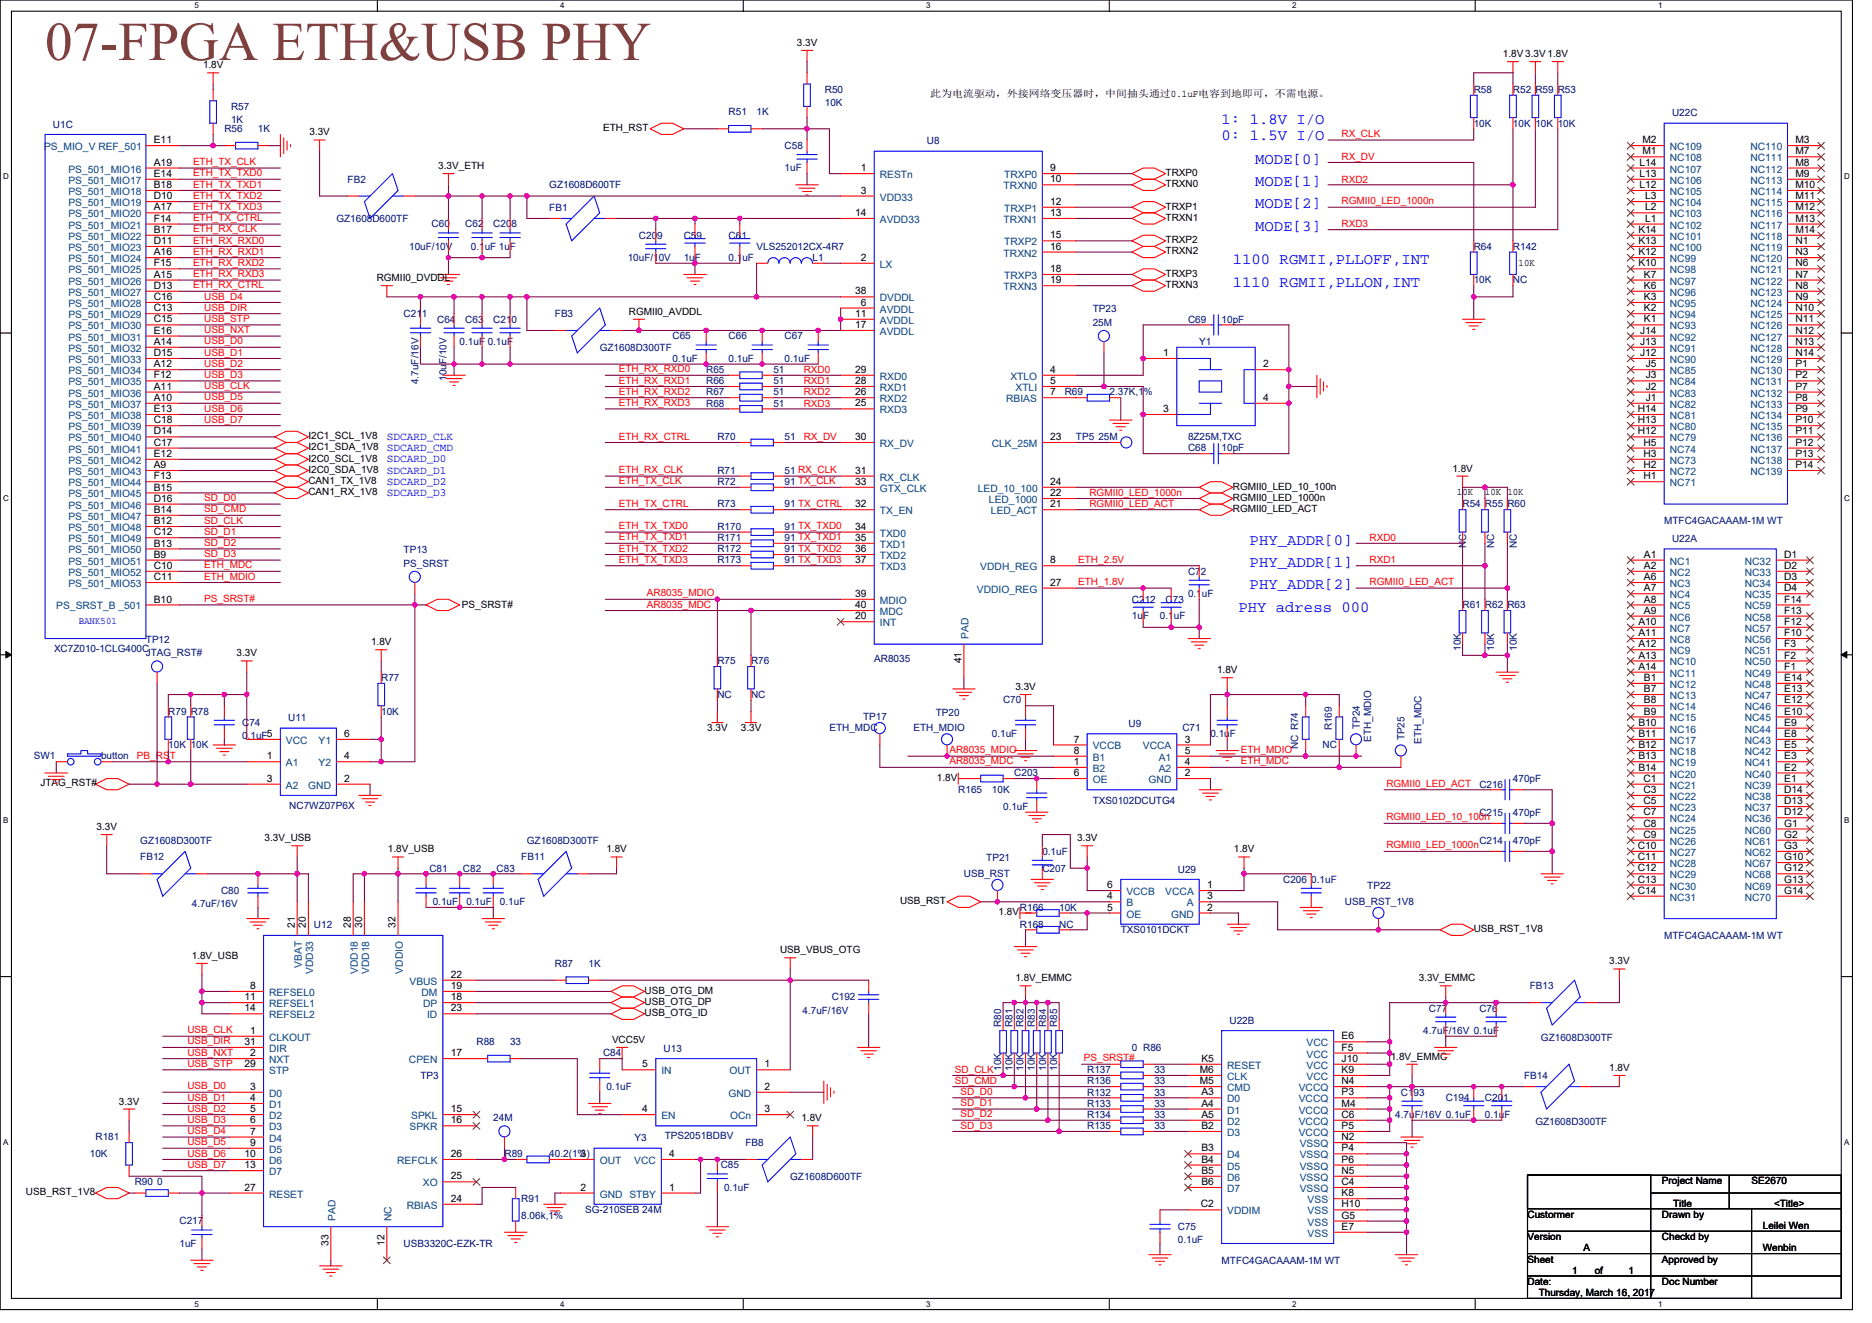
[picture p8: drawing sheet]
<svg xmlns="http://www.w3.org/2000/svg" width="297mm" height="210mm" viewBox="0 0 297 210" stroke-linecap="round" stroke-linejoin="round" font-family="sans-serif">
<defs><g id="words">
<text font-size="8.7" fill="#804040" x="7.2" y="9.5">07-FPGA ETH&amp;USB PHY</text>
<g font-size="2.5" fill="#00f">
<text x="193.8" y="19.7">1: 1.8V I/O</text>
<text x="193.8" y="22.2">0: 1.5V I/O</text>
<text x="199.2" y="29.5">MODE[1]</text>
<text x="199.2" y="26">MODE[0]</text>
<text x="199.2" y="33.1">MODE[2]</text>
<text x="195.6" y="42">1100 RGMII,PLLOFF,INT</text>
<text x="199.2" y="36.6">MODE[3]</text>
<text x="195.6" y="45.5">1110 RGMII,PLLON,INT</text>
<text x="198.3" y="90">PHY_ADDR[1]</text>
<text x="198.3" y="86.4">PHY_ADDR[0]</text>
<text x="198.3" y="93.5">PHY_ADDR[2]</text>
<text x="196.5" y="97.1">PHY adress 000</text>
</g>
<g font-size="1.8" fill="#00f">
<text x="61.4" y="71.6">SDCARD_CMD</text>
<text x="61.4" y="69.8">SDCARD_CLK</text>
<text x="61.4" y="73.4">SDCARD_D0</text>
<text x="61.4" y="75.2">SDCARD_D1</text>
<text x="61.4" y="76.9">SDCARD_D2</text>
<text x="61.4" y="78.7">SDCARD_D3</text>
</g>
<g font-size="1.6">
<text x="32.2" y="10.8">1.8V</text>
<text x="126.4" y="7.3">3.3V</text>
<text x="238.5" y="9.1">1.8V 3.3V 1.8V</text>
<text x="147.6" y="15.5">此此此此此此，外外外外外外外外，中中中中中中0.1uF此电电电电电，不不此不。</text>
<text x="24.4" y="22.7">E11</text>
<text x="49.1" y="21.5">3.3V</text>
<text x="95.7" y="20.8">ETH_RST</text>
<text x="260.6" y="22.7">M2</text>
<text x="284.9" y="22.7">M3</text>
<text x="24.4" y="26.3">A19</text>
<text x="24.4" y="28.1">E14</text>
<text x="24.4" y="29.8">B18</text>
<text x="69.6" y="26.8">3.3V_ETH</text>
<text x="136.6" y="27.2">1</text>
<text x="166.6" y="29">10</text>
<text x="166.6" y="27.2">9</text>
<text x="185" y="27.9">TRXP0</text>
<text x="185" y="29.7">TRXN0</text>
<text x="260.2" y="29.8">L12</text>
<text x="260.2" y="28.1">L13</text>
<text x="260.2" y="26.3">L14</text>
<text x="260.6" y="24.5">M1</text>
<text x="284.9" y="24.5">M7</text>
<text x="284.9" y="26.3">M8</text>
<text x="284.9" y="28.1">M9</text>
<text x="284.9" y="29.8">M10</text>
<text x="24.4" y="31.6">D10</text>
<text x="24.4" y="33.4">A17</text>
<text x="24.4" y="35.2">F14</text>
<text x="135.7" y="34.3">14</text>
<text x="136.6" y="30.7">3</text>
<text x="166.6" y="34.3">13</text>
<text x="166.6" y="32.5">12</text>
<text x="185" y="33.3">TRXP1</text>
<text x="185" y="35">TRXN1</text>
<text x="261" y="35.2">L1</text>
<text x="261" y="33.4">L2</text>
<text x="261" y="31.6">L3</text>
<text x="284.9" y="31.6">M11</text>
<text x="284.9" y="33.4">M12</text>
<text x="284.9" y="35.2">M13</text>
<text x="24.4" y="37">B17</text>
<text x="24.4" y="38.7">D11</text>
<text x="24.4" y="40.5">A16</text>
<text x="136.6" y="41.4">2</text>
<text x="166.6" y="39.6">16</text>
<text x="166.6" y="37.8">15</text>
<text x="185" y="38.6">TRXP2</text>
<text x="185" y="40.4">TRXN2</text>
<text x="260" y="40.5">K12</text>
<text x="260" y="38.7">K13</text>
<text x="260" y="37">K14</text>
<text x="284.9" y="37">M14</text>
<text x="284.9" y="38.7">N1</text>
<text x="284.9" y="40.5">N3</text>
<text x="24.4" y="42.3">F15</text>
<text x="24.4" y="44.1">A15</text>
<text x="24.4" y="45.8">D13</text>
<text x="24.4" y="47.6">C16</text>
<text x="59.8" y="44.6">RGMII0_DVDDL</text>
<text x="135.7" y="46.7">38</text>
<text x="166.6" y="45">19</text>
<text x="166.6" y="43.2">18</text>
<text x="185" y="43.9">TRXP3</text>
<text x="185" y="45.7">TRXN3</text>
<text x="241" y="42.1">10K</text>
<text x="260" y="42.3">K10</text>
<text x="260.9" y="47.6">K3</text>
<text x="260.9" y="45.8">K6</text>
<text x="260.9" y="44.1">K7</text>
<text x="284.9" y="42.3">N6</text>
<text x="284.9" y="44.1">N7</text>
<text x="284.9" y="45.8">N8</text>
<text x="284.9" y="47.6">N9</text>
<text x="24.4" y="49.4">C13</text>
<text x="24.4" y="51.2">C15</text>
<text x="24.4" y="53">E16</text>
<text x="99.8" y="50">RGMII0_AVDDL</text>
<text x="135.7" y="50.3">11</text>
<text x="135.7" y="52.1">17</text>
<text x="136.6" y="48.5">6</text>
<text x="260.2" y="53">J14</text>
<text x="260.9" y="51.2">K1</text>
<text x="260.9" y="49.4">K2</text>
<text x="284.9" y="49.4">N10</text>
<text x="284.9" y="51.2">N11</text>
<text x="284.9" y="53">N12</text>
<text x="24.4" y="54.7">A14</text>
<text x="24.4" y="56.5">D15</text>
<text x="24.4" y="58.3">A12</text>
<text x="135.7" y="59.2">29</text>
<text x="166.6" y="59.2">4</text>
<text x="184.6" y="56.5">1</text>
<text x="200.4" y="58.3">2</text>
<text x="260.2" y="56.5">J12</text>
<text x="260.2" y="54.7">J13</text>
<text x="261.1" y="58.3">J5</text>
<text x="284.9" y="54.7">N13</text>
<text x="284.9" y="56.5">N14</text>
<text x="284.9" y="58.3">P1</text>
<text x="24.4" y="60.1">F12</text>
<text x="24.4" y="61.8">A11</text>
<text x="24.4" y="63.6">A10</text>
<text x="24.4" y="65.4">E13</text>
<text x="135.7" y="64.5">25</text>
<text x="135.7" y="62.7">26</text>
<text x="135.7" y="61">28</text>
<text x="166.6" y="62.7">7</text>
<text x="166.6" y="61">5</text>
<text x="184.6" y="65.4">3</text>
<text x="200.4" y="63.6">4</text>
<text x="259.9" y="65.4">H14</text>
<text x="261.1" y="63.6">J1</text>
<text x="261.1" y="61.8">J2</text>
<text x="261.1" y="60.1">J3</text>
<text x="284.9" y="60.1">P2</text>
<text x="284.9" y="61.8">P7</text>
<text x="284.9" y="63.6">P8</text>
<text x="284.9" y="65.4">P9</text>
<text x="24.4" y="67.2">C18</text>
<text x="24.4" y="69">D14</text>
<text x="24.4" y="70.7">C17</text>
<text x="48.9" y="69.7">I2C1_SCL_1V8</text>
<text x="48.9" y="71.5">I2C1_SDA_1V8</text>
<text x="135.7" y="69.9">30</text>
<text x="166.6" y="69.9">23</text>
<text x="259.9" y="69">H12</text>
<text x="259.9" y="67.2">H13</text>
<text x="260.8" y="70.7">H5</text>
<text x="284.9" y="67.2">P10</text>
<text x="284.9" y="69">P11</text>
<text x="284.9" y="70.7">P12</text>
<text x="24.4" y="72.5">E12</text>
<text x="24.4" y="74.3">A9</text>
<text x="24.4" y="76.1">F13</text>
<text x="24.4" y="77.9">B15</text>
<text x="48.9" y="76.8">CAN1_TX_1V8</text>
<text x="48.9" y="75">I2C0_SDA_1V8</text>
<text x="48.9" y="73.3">I2C0_SCL_1V8</text>
<text x="135.7" y="75.2">31</text>
<text x="135.7" y="77">33</text>
<text x="166.6" y="77">24</text>
<text x="195.6" y="77.7">RGMII0_LED_10_100n</text>
<text x="230.5" y="74.8">1.8V</text>
<text x="260.8" y="76.1">H1</text>
<text x="260.8" y="74.3">H2</text>
<text x="260.8" y="72.5">H3</text>
<text x="284.9" y="72.5">P13</text>
<text x="284.9" y="74.3">P14</text>
<text x="24.4" y="79.6">D16</text>
<text x="24.4" y="81.4">B14</text>
<text x="24.4" y="83.2">B12</text>
<text x="48.9" y="78.6">CAN1_RX_1V8</text>
<text x="135.7" y="80.5">32</text>
<text x="166.6" y="80.5">21</text>
<text x="166.6" y="78.7">22</text>
<text x="195.6" y="79.5">RGMII0_LED_1000n</text>
<text x="195.6" y="81.3">RGMII0_LED_ACT</text>
<text x="231.2" y="78.6">10K</text>
<text x="235.6" y="78.6">10K 10K</text>
<text x="24.4" y="85">C12</text>
<text x="24.4" y="86.7">B13</text>
<text x="24.4" y="88.5">B9</text>
<text x="135.7" y="84.1">34</text>
<text x="135.7" y="85.9">35</text>
<text x="135.7" y="87.6">36</text>
<text x="135.7" y="89.4">37</text>
<text x="166.6" y="89.4">8</text>
<text x="260.9" y="88.5">A1</text>
<text x="283.1" y="88.5">D1</text>
<text x="24.4" y="90.3">C10</text>
<text x="24.4" y="92.1">C11</text>
<text x="24.4" y="95.6">B10</text>
<text x="135.7" y="94.7">39</text>
<text x="166.6" y="93">27</text>
<text x="260.9" y="90.3">A2</text>
<text x="260.9" y="92.1">A6</text>
<text x="260.9" y="93.9">A7</text>
<text x="260.9" y="95.6">A8</text>
<text x="283.1" y="90.3">D2</text>
<text x="283.1" y="92.1">D3</text>
<text x="283.1" y="93.9">D4</text>
<text x="283.1" y="95.6">F14</text>
<text x="73.3" y="96.5">PS_SRST#</text>
<text x="135.7" y="98.3">20</text>
<text x="135.7" y="96.5">40</text>
<text x="260" y="99.2">A10</text>
<text x="260" y="101">A11</text>
<text x="260.9" y="97.4">A9</text>
<text x="283.1" y="97.4">F13</text>
<text x="283.1" y="99.2">F12</text>
<text x="283.1" y="101">F10</text>
<text x="37.5" y="104.2">3.3V</text>
<text x="58.9" y="102.4">1.8V</text>
<text x="152.6" y="105.3" transform="rotate(-90 152.6 105.3)">41</text>
<text x="193.1" y="106.8">1.8V</text>
<text x="260" y="102.7">A12</text>
<text x="260" y="104.5">A13</text>
<text x="260" y="106.3">A14</text>
<text x="283.1" y="102.7">F3</text>
<text x="283.1" y="104.5">F2</text>
<text x="283.1" y="106.3">F1</text>
<text x="161.1" y="109.5">3.3V</text>
<text x="260.9" y="108.1">B1</text>
<text x="260.9" y="109.9">B7</text>
<text x="260.9" y="111.6">B8</text>
<text x="260.9" y="113.4">B9</text>
<text x="283.1" y="108.1">E14</text>
<text x="283.1" y="109.9">E13</text>
<text x="283.1" y="111.6">E12</text>
<text x="283.1" y="113.4">E10</text>
<text x="54.6" y="117">6</text>
<text x="112.2" y="116.1">3.3V</text>
<text x="117.6" y="116.1">3.3V</text>
<text x="170.4" y="119.6">8</text>
<text x="170.4" y="117.9">7</text>
<text x="188" y="119.6">5</text>
<text x="188" y="117.9">3</text>
<text x="260" y="115.2">B10</text>
<text x="260" y="117">B11</text>
<text x="260" y="118.7">B12</text>
<text x="283.1" y="115.2">E9</text>
<text x="283.1" y="117">E8</text>
<text x="283.1" y="118.7">E5</text>
<text x="6.4" y="124.8">JTAG_RST#</text>
<text x="42.4" y="120.5">1</text>
<text x="42.4" y="124.1">3</text>
<text x="54.6" y="124.1">2</text>
<text x="54.6" y="120.5">4</text>
<text x="148.7" y="123.9">1.8V</text>
<text x="170.4" y="123.2">6</text>
<text x="170.4" y="121.4">1</text>
<text x="188" y="123.2">2</text>
<text x="188" y="121.4">4</text>
<text x="260" y="120.5">B13</text>
<text x="260" y="122.3">B14</text>
<text x="260.8" y="124.1">C1</text>
<text x="260.8" y="125.9">C3</text>
<text x="283.1" y="120.5">E3</text>
<text x="283.1" y="122.3">E2</text>
<text x="283.1" y="124.1">E1</text>
<text x="283.1" y="125.9">D14</text>
<text x="15.3" y="131.7">3.3V</text>
<text x="260.8" y="127.6">C5</text>
<text x="260.8" y="129.4">C7</text>
<text x="260.8" y="131.2">C8</text>
<text x="283.1" y="127.6">D13</text>
<text x="283.1" y="129.4">D12</text>
<text x="283.1" y="131.2">G1</text>
<text x="42" y="133.5">3.3V_USB</text>
<text x="61.5" y="135.3">1.8V_USB</text>
<text x="96.2" y="135.3">1.8V</text>
<text x="170.9" y="133.5">3.3V</text>
<text x="195.8" y="135.3">1.8V</text>
<text x="259.9" y="134.7">C10</text>
<text x="259.9" y="136.5">C11</text>
<text x="260.8" y="133">C9</text>
<text x="283.1" y="133">G2</text>
<text x="283.1" y="134.7">G3</text>
<text x="283.1" y="136.5">G10</text>
<text x="142.8" y="143.5">USB_RST</text>
<text x="175.7" y="141">6</text>
<text x="175.7" y="142.7">4</text>
<text x="191.5" y="142.7">3</text>
<text x="191.5" y="141">1</text>
<text x="259.9" y="138.3">C12</text>
<text x="259.9" y="140.1">C13</text>
<text x="259.9" y="141.9">C14</text>
<text x="283.1" y="138.3">G12</text>
<text x="283.1" y="140.1">G13</text>
<text x="283.1" y="141.9">G14</text>
<text x="46.8" y="147.2" transform="rotate(-90 46.8 147.2)">21</text>
<text x="48.6" y="147.2" transform="rotate(-90 48.6 147.2)">20</text>
<text x="55.7" y="147.2" transform="rotate(-90 55.7 147.2)">28</text>
<text x="57.4" y="147.2" transform="rotate(-90 57.4 147.2)">30</text>
<text x="62.8" y="147.2" transform="rotate(-90 62.8 147.2)">32</text>
<text x="158.5" y="145.3">1.8V</text>
<text x="175.7" y="144.5">5</text>
<text x="191.5" y="144.5">2</text>
<text x="233.8" y="147.9">USB_RST_1V8</text>
<text x="30.4" y="152.2">1.8V_USB</text>
<text x="71.5" y="155.2">22</text>
<text x="123.8" y="151.3">USB_VBUS_OTG</text>
<text x="161.1" y="155.7">1.8V_EMMC</text>
<text x="225.1" y="155.7">3.3V_EMMC</text>
<text x="255.4" y="153.1">3.3V</text>
<text x="38.8" y="158.8">11</text>
<text x="38.8" y="160.5">14</text>
<text x="39.7" y="157">8</text>
<text x="71.5" y="160.5">23</text>
<text x="71.5" y="158.8">18</text>
<text x="71.5" y="157">19</text>
<text x="102.3" y="157.7">USB_OTG_DM</text>
<text x="102.3" y="159.5">USB_OTG_DP</text>
<text x="102.3" y="161.3">USB_OTG_ID</text>
<text x="38.8" y="165.9">31</text>
<text x="39.7" y="164.1">1</text>
<text x="39.7" y="167.6">2</text>
<text x="71.5" y="167.6">17</text>
<text x="97.1" y="165.5">VCC5V</text>
<text x="212.9" y="165">E6</text>
<text x="212.9" y="166.8">F5</text>
<text x="38.8" y="169.4">29</text>
<text x="39.7" y="173">3</text>
<text x="101.9" y="169.4">5</text>
<text x="121.3" y="173">2</text>
<text x="121.3" y="169.4">1</text>
<text x="190.4" y="170.3">M6</text>
<text x="190.4" y="172.1">M5</text>
<text x="190.6" y="173.9">A3</text>
<text x="190.6" y="168.5">K5</text>
<text x="212.9" y="172.1">N4</text>
<text x="212.9" y="173.9">P3</text>
<text x="212.9" y="168.5">J10</text>
<text x="212.9" y="170.3">K9</text>
<text x="220.7" y="168.2">1.8V_EMMC</text>
<text x="255.4" y="170">1.8V</text>
<text x="18.9" y="175.3">3.3V</text>
<text x="39.7" y="174.8">4</text>
<text x="39.7" y="176.5">5</text>
<text x="39.7" y="178.3">6</text>
<text x="71.5" y="176.5">15</text>
<text x="71.5" y="178.3">16</text>
<text x="101.9" y="176.5">4</text>
<text x="121.3" y="176.5">3</text>
<text x="127.2" y="178">1.8V</text>
<text x="190.6" y="175.6">A4</text>
<text x="190.6" y="177.4">A5</text>
<text x="190.6" y="179.2">B2</text>
<text x="212.9" y="175.6">M4</text>
<text x="212.9" y="177.4">C6</text>
<text x="212.9" y="179.2">P5</text>
<text x="38.8" y="183.6">10</text>
<text x="38.8" y="185.4">13</text>
<text x="39.7" y="180.1">7</text>
<text x="39.7" y="181.9">9</text>
<text x="71.5" y="183.6">26</text>
<text x="92.1" y="183.6">3</text>
<text x="106.2" y="183.6">4</text>
<text x="190.6" y="182.8">B3</text>
<text x="190.6" y="184.5">B4</text>
<text x="212.9" y="181">N2</text>
<text x="212.9" y="182.8">P4</text>
<text x="212.9" y="184.5">P6</text>
<text x="4.1" y="189.7">USB_RST_1V8</text>
<text x="38.8" y="189">27</text>
<text x="71.5" y="190.8">24</text>
<text x="71.5" y="187.2">25</text>
<text x="92.1" y="189">2</text>
<text x="106.2" y="189">1</text>
<text x="190.5" y="191.6">C2</text>
<text x="190.6" y="186.3">B5</text>
<text x="190.6" y="188.1">B6</text>
<text x="212.9" y="188.1">C4</text>
<text x="212.9" y="186.3">N5</text>
<text x="212.9" y="189.9">K8</text>
<text x="212.9" y="191.6">H10</text>
<text x="263.7" y="187.9">Project Name</text>
<text x="265.5" y="191.5">Title</text>
<text x="277.9" y="187.9">SE2670</text>
<text x="281.5" y="191.5">&lt;Title&gt;</text>
<text x="52.1" y="197.8" transform="rotate(-90 52.1 197.8)">33</text>
<text x="61" y="197.8" transform="rotate(-90 61 197.8)">12</text>
<text x="212.9" y="193.4">G5</text>
<text x="212.9" y="195.2">E7</text>
<text x="242.4" y="196.8">Version</text>
<text x="242.4" y="193.3">Custormer</text>
<text x="263.7" y="193.3">Drawn by</text>
<text x="263.7" y="196.8">Checkd by</text>
<text x="279.7" y="195.1">Leilei Wen</text>
<text x="242.4" y="203.9">Date:</text>
<text x="242.4" y="200.4">Sheet</text>
<text x="249.5" y="202.2">1</text>
<text x="251.3" y="198.6">A</text>
<text x="253" y="202.2">of</text>
<text x="258.4" y="202.2">1</text>
<text x="263.7" y="203.9">Doc Number</text>
<text x="263.7" y="200.4">Approved by</text>
<text x="279.7" y="198.6">Wenbin</text>
<text x="244.2" y="205.7">Thursday, March 16, 2017</text>
</g>
<g font-size="1.6" fill="#000080">
<text x="36.7" y="17.4">R57</text>
<text x="130.9" y="14.8">R50</text>
<text x="130.9" y="16.9">10K</text>
<text x="233.8" y="14.8">R58</text>
<text x="240.1" y="14.8">R52 R59 R53</text>
<text x="8.4" y="20.3">U1C</text>
<text x="35.6" y="21">R56</text>
<text x="36.7" y="19.6">1K</text>
<text x="40.9" y="21">1K</text>
<text x="115.6" y="18.3">R51</text>
<text x="120.1" y="18.3">1K</text>
<text x="124.5" y="23.6">C58</text>
<text x="147.1" y="22.9">U8</text>
<text x="233.8" y="20.1">10K</text>
<text x="240.1" y="20.1">10K 10K 10K</text>
<text x="265.3" y="18.5">U22C</text>
<text x="55.2" y="29">FB2</text>
<text x="87.2" y="29.9">GZ1608D600TF</text>
<text x="124.5" y="27.2">1uF</text>
<text x="53.4" y="35.2">GZ1608D600TF</text>
<text x="87.2" y="33.4">FB1</text>
<text x="64.9" y="39.6">10uF/10V</text>
<text x="68.5" y="36.1">C60</text>
<text x="73.8" y="36.1">C62</text>
<text x="74.7" y="39.6">0.1uF 1uF</text>
<text x="78.3" y="36.1">C208</text>
<text x="99.6" y="41.4">10uF/10V</text>
<text x="101.4" y="37.9">C209</text>
<text x="108.5" y="37.9">C59</text>
<text x="108.5" y="41.4">1uF</text>
<text x="115.6" y="37.9">C61</text>
<text x="115.6" y="41.4">0.1uF</text>
<text x="120.1" y="39.6">VLS252012CX-4R7</text>
<text x="128.9" y="41.4">L1</text>
<text x="233.8" y="39.6">R64</text>
<text x="240.1" y="39.6">R142</text>
<text x="233.8" y="45">10K</text>
<text x="240.1" y="45">NC</text>
<text x="64" y="50.3">C211</text>
<text x="69.4" y="51.2">C64</text>
<text x="73.8" y="51.2">C63</text>
<text x="78.3" y="51.2">C210</text>
<text x="88" y="50.3">FB3</text>
<text x="106.7" y="53.9">C65</text>
<text x="115.6" y="53.9">C66</text>
<text x="124.5" y="53.9">C67</text>
<text x="173.4" y="49.6">TP23</text>
<text x="173.4" y="51.7">25M</text>
<text x="188.5" y="51.2">C69</text>
<text x="193.8" y="51.2">10pF</text>
<text x="72.9" y="54.8">0.1uF 0.1uF</text>
<text x="95.2" y="55.6">GZ1608D300TF</text>
<text x="106.7" y="57.4">0.1uF</text>
<text x="112.1" y="59.2">R65</text>
<text x="115.6" y="57.4">0.1uF</text>
<text x="122.7" y="59.2">51</text>
<text x="124.5" y="57.4">0.1uF</text>
<text x="190.3" y="54.8">Y1</text>
<text x="66.4" y="61" transform="rotate(-90 66.4 61)">4.7uF/16V</text>
<text x="70.9" y="60.5" transform="rotate(-90 70.9 60.5)">10uF/10V</text>
<text x="112.1" y="61">R66</text>
<text x="112.1" y="62.8">R67</text>
<text x="112.1" y="64.5">R68</text>
<text x="122.7" y="61">51</text>
<text x="122.7" y="62.8">51</text>
<text x="122.7" y="64.5">51</text>
<text x="168.9" y="62.8">R69</text>
<text x="176.1" y="62.8">2.37K,1%</text>
<text x="113.8" y="69.9">R70</text>
<text x="124.5" y="69.9">51</text>
<text x="170.7" y="69.9">TP5 25M</text>
<text x="188.5" y="71.6">C68</text>
<text x="188.5" y="69.9">8Z25M,TXC</text>
<text x="193.8" y="71.6">10pF</text>
<text x="113.8" y="77">R72</text>
<text x="113.8" y="75.2">R71</text>
<text x="124.5" y="77">91 TX_CLK</text>
<text x="124.5" y="75.2">51 RX_CLK</text>
<text x="113.8" y="80.5">R73</text>
<text x="124.5" y="80.5">91 TX_CTRL</text>
<text x="232.1" y="80.5">R54 R55 R60</text>
<text x="264.1" y="83.2">MTFC4GACAAAM-1M WT</text>
<text x="64" y="87.8">TP13</text>
<text x="64" y="90">PS_SRST</text>
<text x="113.8" y="87.7">R172</text>
<text x="113.8" y="89.4">R173</text>
<text x="113.8" y="84.1">R170</text>
<text x="113.8" y="85.9">R171</text>
<text x="124.5" y="87.7">91 TX_TXD2</text>
<text x="124.5" y="89.4">91 TX_TXD3</text>
<text x="124.5" y="84.1">91 TX_TXD0</text>
<text x="124.5" y="85.9">91 TX_TXD1</text>
<text x="232.7" y="87" transform="rotate(-90 232.7 87)">NC</text>
<text x="237.1" y="87" transform="rotate(-90 237.1 87)">NC</text>
<text x="240.7" y="87" transform="rotate(-90 240.7 87)">NC</text>
<text x="265.3" y="86">U22A</text>
<text x="179.6" y="95.7">C212</text>
<text x="185" y="95.7">C73</text>
<text x="188.5" y="91.2">C72</text>
<text x="188.5" y="94.8">0.1uF</text>
<text x="179.6" y="98.3">1uF</text>
<text x="184.1" y="98.3">0.1uF</text>
<text x="232.1" y="96.5">R61 R62 R63</text>
<text x="8.6" y="103.5">XC7Z010-1CLG400C</text>
<text x="23.2" y="102">TP12</text>
<text x="23.2" y="104.2">JTAG_RST#</text>
<text x="113.8" y="105.4">R75</text>
<text x="119.2" y="105.4">R76</text>
<text x="138.7" y="105.1">AR8035</text>
<text x="231.8" y="103.3" transform="rotate(-90 231.8 103.3)">10K</text>
<text x="237.1" y="103.3" transform="rotate(-90 237.1 103.3)">10K</text>
<text x="240.7" y="103.3" transform="rotate(-90 240.7 103.3)">10K</text>
<text x="26.7" y="113.4">R79 R78</text>
<text x="60.5" y="108.1">R77</text>
<text x="60.5" y="113.4">10K</text>
<text x="113.8" y="110.8">NC</text>
<text x="119.2" y="110.8">NC</text>
<text x="148.5" y="113.6">TP20</text>
<text x="159.2" y="111.7">C70</text>
<text x="26.7" y="118.8">10K 10K</text>
<text x="38.4" y="115.2">C74</text>
<text x="38.4" y="117.3">0.1uF5</text>
<text x="45.7" y="114.5">U11</text>
<text x="131.6" y="116.1">ETH_MDC</text>
<text x="136.9" y="114.3">TP17</text>
<text x="144.9" y="116.1">ETH_MDIO</text>
<text x="157.4" y="117">0.1uF</text>
<text x="179.1" y="115.4">U9</text>
<text x="187.6" y="116.1">C71</text>
<text x="192.1" y="117">0.1uF</text>
<text x="206" y="119" transform="rotate(-90 206 119)">NC R74</text>
<text x="209.8" y="118.8">NC</text>
<text x="211.3" y="115.9" transform="rotate(-90 211.3 115.9)">R169</text>
<text x="215.8" y="115.7" transform="rotate(-90 215.8 115.7)">TP24</text>
<text x="217.5" y="117.7" transform="rotate(-90 217.5 117.7)">ETH_MDIO</text>
<text x="222.9" y="117.5" transform="rotate(-90 222.9 117.5)">TP25</text>
<text x="225.5" y="118.1" transform="rotate(-90 225.5 118.1)">ETH_MDC</text>
<text x="5.4" y="120.5">SW1</text>
<text x="16" y="120.5">button</text>
<text x="152.1" y="125.9">R165</text>
<text x="157.4" y="125.9">10K</text>
<text x="160.9" y="123.2">C203</text>
<text x="234.7" y="125">C216</text>
<text x="240.1" y="124.1">470pF</text>
<text x="45.9" y="128.4">NC7WZ07P6X</text>
<text x="159.2" y="128.5">0.1uF</text>
<text x="173.4" y="127.7">TXS0102DCUTG4</text>
<text x="234.7" y="129.4">C215</text>
<text x="240.1" y="129.4">470pF</text>
<text x="22.3" y="136.5">FB12</text>
<text x="22.3" y="133.9">GZ1608D300TF</text>
<text x="82.7" y="136.5">FB11</text>
<text x="83.6" y="133.9">GZ1608D300TF</text>
<text x="156.5" y="136.7">TP21</text>
<text x="165.4" y="135.7">0.1uF</text>
<text x="234.7" y="133.9">C214</text>
<text x="240.1" y="133.9">470pF</text>
<text x="35.1" y="141.9">C80</text>
<text x="68.1" y="138.3">C81</text>
<text x="68.7" y="143.7">0.1uF</text>
<text x="73.5" y="138.3">C82</text>
<text x="74" y="143.7">0.1uF</text>
<text x="78.8" y="138.3">C83</text>
<text x="79.3" y="143.7">0.1uF</text>
<text x="152.9" y="139.2">USB_RST</text>
<text x="165.4" y="138.3">C207</text>
<text x="186.9" y="138.5">U29</text>
<text x="203.6" y="140.1">C206 0.1uF</text>
<text x="213.4" y="143.7">USB_RST_1V8</text>
<text x="217" y="141.2">TP22</text>
<text x="30.4" y="144">4.7uF/16V</text>
<text x="49.8" y="147.2">U12</text>
<text x="161.8" y="144.5">R166</text>
<text x="161.8" y="147.2">R168</text>
<text x="168.1" y="144.5">10K</text>
<text x="168.1" y="147.2">NC</text>
<text x="177.8" y="148.1">TXS0101DCKT</text>
<text x="264.1" y="149">MTFC4GACAAAM-1M WT</text>
<text x="88" y="153.4">R87</text>
<text x="93.4" y="153.4">1K</text>
<text x="127.3" y="160.9">4.7uF/16V</text>
<text x="132" y="158.8">C192</text>
<text x="226.7" y="160.5">C77</text>
<text x="234.7" y="160.5">C76</text>
<text x="242.7" y="157">FB13</text>
<text x="75.6" y="165.9">R88</text>
<text x="80.9" y="165.9">33</text>
<text x="95.7" y="167.7">C84</text>
<text x="105.3" y="166.9">U13</text>
<text x="158.9" y="163" transform="rotate(-90 158.9 163)">R80</text>
<text x="160.7" y="163" transform="rotate(-90 160.7 163)">R81</text>
<text x="162.4" y="163" transform="rotate(-90 162.4 163)">R82</text>
<text x="164.2" y="163" transform="rotate(-90 164.2 163)">R83</text>
<text x="166" y="163" transform="rotate(-90 166 163)">R84</text>
<text x="167.8" y="163" transform="rotate(-90 167.8 163)">R85</text>
<text x="179.6" y="166.8">0 R86</text>
<text x="195.1" y="162.5">U22B</text>
<text x="225.8" y="164.1">4.7uF/16V 0.1uF</text>
<text x="244.5" y="165.2">GZ1608D300TF</text>
<text x="66.7" y="171.2">TP3</text>
<text x="96.2" y="173">0.1uF</text>
<text x="158.9" y="170" transform="rotate(-90 158.9 170)">10K</text>
<text x="160.7" y="170" transform="rotate(-90 160.7 170)">10K</text>
<text x="162.4" y="170" transform="rotate(-90 162.4 170)">10K</text>
<text x="164.2" y="170" transform="rotate(-90 164.2 170)">10K</text>
<text x="166" y="170" transform="rotate(-90 166 170)">10K</text>
<text x="167.8" y="170" transform="rotate(-90 167.8 170)">10K</text>
<text x="172.5" y="173.9">R132</text>
<text x="172.5" y="172.1">R136</text>
<text x="172.5" y="170.3">R137</text>
<text x="183.2" y="173.9">33</text>
<text x="183.2" y="172.1">33</text>
<text x="183.2" y="170.3">33</text>
<text x="222.3" y="173.9">C193</text>
<text x="241.8" y="171.2">FB14</text>
<text x="78.3" y="178">24M</text>
<text x="172.5" y="175.7">R133</text>
<text x="172.5" y="177.4">R134</text>
<text x="172.5" y="179.2">R135</text>
<text x="183.2" y="175.7">33</text>
<text x="183.2" y="177.4">33</text>
<text x="183.2" y="179.2">33</text>
<text x="221.4" y="177.4">4.7uF/16V 0.1uF</text>
<text x="229.4" y="174.8">C194</text>
<text x="235.6" y="174.8">C201</text>
<text x="235.6" y="177.4">0.1uF</text>
<text x="243.6" y="178.5">GZ1608D300TF</text>
<text x="14.3" y="183.7">10K</text>
<text x="15.2" y="181">R181</text>
<text x="80" y="183.7">R89</text>
<text x="87.2" y="183.7">40.2(1%)</text>
<text x="100.7" y="181.2">Y3</text>
<text x="105.5" y="180.8">TPS2051BDBV</text>
<text x="114.4" y="185.4">C85</text>
<text x="118.3" y="181.9">FB8</text>
<text x="21.4" y="188.1">R90 0</text>
<text x="82.7" y="190.8">R91</text>
<text x="114.9" y="189">0.1uF</text>
<text x="125.4" y="187.2">GZ1608D600TF</text>
<text x="28.5" y="194.3">C217</text>
<text x="28.5" y="197.9">1uF</text>
<text x="64" y="197.9">USB3320C-EZK-TR</text>
<text x="82.7" y="193.4">8.06k,1%</text>
<text x="92.9" y="192.6">SG-210SEB 24M</text>
<text x="186.9" y="195.2">C75</text>
<text x="186.9" y="197.4">0.1uF</text>
<text x="193.8" y="200.6">MTFC4GACAAAM-1M WT</text>
</g>
<g font-size="1.6" fill="#004080">
<text x="7" y="23.8">PS_MIO_V REF_501</text>
<text x="265" y="23.8">NC109</text>
<text x="277.7" y="23.8">NC110</text>
<text x="10.9" y="27.4">PS_501_MIO16</text>
<text x="10.9" y="29.2">PS_501_MIO17</text>
<text x="139.6" y="28.3">RESTn</text>
<text x="159.3" y="28.3">TRXP0</text>
<text x="265" y="29.2">NC106</text>
<text x="265" y="27.4">NC107</text>
<text x="265" y="25.6">NC108</text>
<text x="277.7" y="25.6">NC111</text>
<text x="277.7" y="27.4">NC112</text>
<text x="277.7" y="29.2">NC113</text>
<text x="10.9" y="30.9">PS_501_MIO18</text>
<text x="10.9" y="32.7">PS_501_MIO19</text>
<text x="10.9" y="34.5">PS_501_MIO20</text>
<text x="139.6" y="31.8">VDD33</text>
<text x="139.6" y="35.4">AVDD33</text>
<text x="159.3" y="30.1">TRXN0</text>
<text x="159.3" y="35.4">TRXN1</text>
<text x="159.3" y="33.6">TRXP1</text>
<text x="265" y="34.5">NC103</text>
<text x="265" y="32.7">NC104</text>
<text x="265" y="30.9">NC105</text>
<text x="277.7" y="30.9">NC114</text>
<text x="277.7" y="32.7">NC115</text>
<text x="277.7" y="34.5">NC116</text>
<text x="10.9" y="36.3">PS_501_MIO21</text>
<text x="10.9" y="38.1">PS_501_MIO22</text>
<text x="10.9" y="39.8">PS_501_MIO23</text>
<text x="10.9" y="41.6">PS_501_MIO24</text>
<text x="159.3" y="40.7">TRXN2</text>
<text x="159.3" y="38.9">TRXP2</text>
<text x="265" y="41.6">NC99</text>
<text x="265" y="39.8">NC100</text>
<text x="265" y="38.1">NC101</text>
<text x="265" y="36.3">NC102</text>
<text x="277.7" y="36.3">NC117</text>
<text x="277.7" y="38.1">NC118</text>
<text x="277.7" y="39.8">NC119</text>
<text x="277.7" y="41.6">NC120</text>
<text x="10.9" y="43.4">PS_501_MIO25</text>
<text x="10.9" y="45.2">PS_501_MIO26</text>
<text x="10.9" y="46.9">PS_501_MIO27</text>
<text x="139.6" y="42.5">LX</text>
<text x="139.6" y="47.8">DVDDL</text>
<text x="159.3" y="46.1">TRXN3</text>
<text x="159.3" y="44.3">TRXP3</text>
<text x="265" y="46.9">NC96</text>
<text x="265" y="45.2">NC97</text>
<text x="265" y="43.4">NC98</text>
<text x="277.7" y="43.4">NC121</text>
<text x="277.7" y="45.2">NC122</text>
<text x="277.7" y="46.9">NC123</text>
<text x="10.9" y="48.7">PS_501_MIO28</text>
<text x="10.9" y="50.5">PS_501_MIO29</text>
<text x="10.9" y="52.3">PS_501_MIO30</text>
<text x="139.6" y="49.6">AVDDL</text>
<text x="139.6" y="51.4">AVDDL</text>
<text x="139.6" y="53.2">AVDDL</text>
<text x="265" y="52.3">NC93</text>
<text x="265" y="50.5">NC94</text>
<text x="265" y="48.7">NC95</text>
<text x="277.7" y="48.7">NC124</text>
<text x="277.7" y="50.5">NC125</text>
<text x="277.7" y="52.3">NC126</text>
<text x="10.9" y="54.1">PS_501_MIO31</text>
<text x="10.9" y="55.8">PS_501_MIO32</text>
<text x="10.9" y="57.6">PS_501_MIO33</text>
<text x="10.9" y="59.4">PS_501_MIO34</text>
<text x="265" y="59.4">NC85</text>
<text x="265" y="57.6">NC90</text>
<text x="265" y="55.8">NC91</text>
<text x="265" y="54.1">NC92</text>
<text x="277.7" y="54.1">NC127</text>
<text x="277.7" y="55.8">NC128</text>
<text x="277.7" y="57.6">NC129</text>
<text x="277.7" y="59.4">NC130</text>
<text x="10.9" y="61.2">PS_501_MIO35</text>
<text x="10.9" y="62.9">PS_501_MIO36</text>
<text x="10.9" y="64.7">PS_501_MIO37</text>
<text x="139.6" y="65.6">RXD3</text>
<text x="139.6" y="63.8">RXD2</text>
<text x="139.6" y="62.1">RXD1</text>
<text x="139.6" y="60.3">RXD0</text>
<text x="159.7" y="63.8">RBIAS</text>
<text x="160.3" y="60.3">XTLO</text>
<text x="161.1" y="62.1">XTLI</text>
<text x="265" y="64.7">NC82</text>
<text x="265" y="62.9">NC83</text>
<text x="265" y="61.2">NC84</text>
<text x="277.7" y="61.2">NC131</text>
<text x="277.7" y="62.9">NC132</text>
<text x="277.7" y="64.7">NC133</text>
<text x="10.9" y="66.5">PS_501_MIO38</text>
<text x="10.9" y="68.3">PS_501_MIO39</text>
<text x="10.9" y="70.1">PS_501_MIO40</text>
<text x="10.9" y="71.8">PS_501_MIO41</text>
<text x="139.6" y="71">RX_DV</text>
<text x="157.4" y="71">CLK_25M</text>
<text x="265" y="71.8">NC74</text>
<text x="265" y="70.1">NC79</text>
<text x="265" y="68.3">NC80</text>
<text x="265" y="66.5">NC81</text>
<text x="277.7" y="66.5">NC134</text>
<text x="277.7" y="68.3">NC135</text>
<text x="277.7" y="70.1">NC136</text>
<text x="277.7" y="71.8">NC137</text>
<text x="10.9" y="73.6">PS_501_MIO42</text>
<text x="10.9" y="75.4">PS_501_MIO43</text>
<text x="10.9" y="77.2">PS_501_MIO44</text>
<text x="139.6" y="76.3">RX_CLK</text>
<text x="265" y="77.2">NC71</text>
<text x="265" y="75.4">NC72</text>
<text x="265" y="73.6">NC73</text>
<text x="277.7" y="73.6">NC138</text>
<text x="277.7" y="75.4">NC139</text>
<text x="10.9" y="79">PS_501_MIO45</text>
<text x="10.9" y="80.7">PS_501_MIO46</text>
<text x="10.9" y="82.5">PS_501_MIO47</text>
<text x="139.6" y="81.6">TX_EN</text>
<text x="139.6" y="78.1">GTX_CLK</text>
<text x="155.1" y="78.1">LED_10_100</text>
<text x="156.9" y="79.8">LED_1000</text>
<text x="157.2" y="81.6">LED_ACT</text>
<text x="10.9" y="84.3">PS_501_MIO48</text>
<text x="10.9" y="86.1">PS_501_MIO49</text>
<text x="10.9" y="87.8">PS_501_MIO50</text>
<text x="10.9" y="89.6">PS_501_MIO51</text>
<text x="139.6" y="85.2">TXD0</text>
<text x="139.6" y="87">TXD1</text>
<text x="139.6" y="88.7">TXD2</text>
<text x="265" y="89.6">NC1</text>
<text x="276.9" y="89.6">NC32</text>
<text x="10.9" y="91.4">PS_501_MIO52</text>
<text x="10.9" y="93.2">PS_501_MIO53</text>
<text x="139.6" y="90.5">TXD3</text>
<text x="139.6" y="95.8">MDIO</text>
<text x="155" y="94.1">VDDIO_REG</text>
<text x="155.6" y="90.5">VDDH_REG</text>
<text x="265" y="91.4">NC2</text>
<text x="265" y="93.2">NC3</text>
<text x="265" y="95">NC4</text>
<text x="276.9" y="91.4">NC33</text>
<text x="276.9" y="93.2">NC34</text>
<text x="276.9" y="95">NC35</text>
<text x="8.9" y="96.7">PS_SRST_B _501</text>
<text x="139.6" y="99.4">INT</text>
<text x="139.6" y="97.6">MDC</text>
<text x="153.7" y="101.3" transform="rotate(-90 153.7 101.3)">PAD</text>
<text x="265" y="96.7">NC5</text>
<text x="265" y="98.5">NC6</text>
<text x="265" y="100.3">NC7</text>
<text x="276.9" y="96.7">NC59</text>
<text x="276.9" y="98.5">NC58</text>
<text x="276.9" y="100.3">NC57</text>
<text x="265" y="102.1">NC8</text>
<text x="265" y="103.8">NC9</text>
<text x="265" y="105.6">NC10</text>
<text x="265" y="107.4">NC11</text>
<text x="276.9" y="102.1">NC56</text>
<text x="276.9" y="103.8">NC51</text>
<text x="276.9" y="105.6">NC50</text>
<text x="276.9" y="107.4">NC49</text>
<text x="265" y="109.2">NC12</text>
<text x="265" y="111">NC13</text>
<text x="265" y="112.7">NC14</text>
<text x="276.9" y="109.2">NC48</text>
<text x="276.9" y="111">NC47</text>
<text x="276.9" y="112.7">NC46</text>
<text x="45.4" y="118.1">VCC</text>
<text x="50.6" y="118.1">Y1</text>
<text x="173.4" y="119">VCCB</text>
<text x="181.4" y="119">VCCA</text>
<text x="265" y="114.5">NC15</text>
<text x="265" y="116.3">NC16</text>
<text x="265" y="118.1">NC17</text>
<text x="265" y="119.8">NC18</text>
<text x="276.9" y="114.5">NC45</text>
<text x="276.9" y="116.3">NC44</text>
<text x="276.9" y="118.1">NC43</text>
<text x="276.9" y="119.8">NC42</text>
<text x="45.4" y="121.6">A1</text>
<text x="45.4" y="125.2">A2</text>
<text x="48.9" y="125.2">GND</text>
<text x="50.6" y="121.6">Y2</text>
<text x="173.4" y="124.3">OE</text>
<text x="173.4" y="122.5">B2</text>
<text x="173.4" y="120.7">B1</text>
<text x="182.3" y="124.3">GND</text>
<text x="183.9" y="120.7">A1</text>
<text x="183.9" y="122.5">A2</text>
<text x="265" y="121.6">NC19</text>
<text x="265" y="123.4">NC20</text>
<text x="265" y="125.2">NC21</text>
<text x="276.9" y="121.6">NC41</text>
<text x="276.9" y="123.4">NC40</text>
<text x="276.9" y="125.2">NC39</text>
<text x="265" y="127">NC22</text>
<text x="265" y="128.7">NC23</text>
<text x="265" y="130.5">NC24</text>
<text x="276.9" y="127">NC38</text>
<text x="276.9" y="128.7">NC37</text>
<text x="276.9" y="130.5">NC36</text>
<text x="265" y="132.3">NC25</text>
<text x="265" y="134.1">NC26</text>
<text x="265" y="135.8">NC27</text>
<text x="265" y="137.6">NC28</text>
<text x="276.9" y="132.3">NC60</text>
<text x="276.9" y="134.1">NC61</text>
<text x="276.9" y="135.8">NC62</text>
<text x="276.9" y="137.6">NC67</text>
<text x="178.7" y="142.1">VCCB</text>
<text x="178.7" y="143.8">B</text>
<text x="184.9" y="142.1">VCCA</text>
<text x="188.3" y="143.8">A</text>
<text x="265" y="139.4">NC29</text>
<text x="265" y="141.2">NC30</text>
<text x="265" y="143">NC31</text>
<text x="276.9" y="139.4">NC68</text>
<text x="276.9" y="141.2">NC69</text>
<text x="276.9" y="143">NC70</text>
<text x="178.7" y="145.6">OE</text>
<text x="185.8" y="145.6">GND</text>
<text x="47.9" y="153.6" transform="rotate(-90 47.9 153.6)">VBAT</text>
<text x="49.7" y="154.6" transform="rotate(-90 49.7 154.6)">VDD33</text>
<text x="56.8" y="154.6" transform="rotate(-90 56.8 154.6)">VDD18</text>
<text x="58.6" y="154.6" transform="rotate(-90 58.6 154.6)">VDD18</text>
<text x="63.9" y="154.5" transform="rotate(-90 63.9 154.5)">VDDIO</text>
<text x="42.7" y="158.1">REFSEL0</text>
<text x="42.7" y="159.9">REFSEL1</text>
<text x="42.7" y="161.6">REFSEL2</text>
<text x="65" y="156.3">VBUS</text>
<text x="66.9" y="158.1">DM</text>
<text x="67.1" y="159.9">DP</text>
<text x="67.8" y="161.6">ID</text>
<text x="42.7" y="165.2">CLKOUT</text>
<text x="42.7" y="167">DIR</text>
<text x="207.3" y="166.1">VCC</text>
<text x="207.3" y="167.9">VCC</text>
<text x="42.7" y="168.7">NXT</text>
<text x="42.7" y="170.5">STP</text>
<text x="64.9" y="168.7">CPEN</text>
<text x="104.9" y="170.5">IN</text>
<text x="115.8" y="170.5">OUT</text>
<text x="194.7" y="171.4">CLK</text>
<text x="194.7" y="173.2">CMD</text>
<text x="194.7" y="169.6">RESET</text>
<text x="206.1" y="173.2">VCCQ</text>
<text x="207.3" y="169.6">VCC</text>
<text x="207.3" y="171.4">VCC</text>
<text x="42.7" y="174.1">D0</text>
<text x="42.7" y="175.9">D1</text>
<text x="42.7" y="177.6">D2</text>
<text x="42.7" y="179.4">D3</text>
<text x="65" y="179.4">SPKR</text>
<text x="65.3" y="177.6">SPKL</text>
<text x="104.9" y="177.6">EN</text>
<text x="115.6" y="174.1">GND</text>
<text x="115.9" y="177.6">OCn</text>
<text x="194.7" y="175">D0</text>
<text x="194.7" y="176.7">D1</text>
<text x="194.7" y="178.5">D2</text>
<text x="206.1" y="175">VCCQ</text>
<text x="206.1" y="176.7">VCCQ</text>
<text x="206.1" y="178.5">VCCQ</text>
<text x="42.7" y="181.2">D4</text>
<text x="42.7" y="183">D5</text>
<text x="42.7" y="184.7">D6</text>
<text x="63" y="184.7">REFCLK</text>
<text x="95.2" y="184.7">OUT</text>
<text x="100.6" y="184.7">VCC</text>
<text x="194.7" y="180.3">D3</text>
<text x="194.7" y="183.9">D4</text>
<text x="194.7" y="185.6">D5</text>
<text x="206.1" y="180.3">VCCQ</text>
<text x="206.2" y="182.1">VSSQ</text>
<text x="206.2" y="183.9">VSSQ</text>
<text x="206.2" y="185.6">VSSQ</text>
<text x="42.7" y="186.5">D7</text>
<text x="42.7" y="190.1">RESET</text>
<text x="64.5" y="191.9">RBIAS</text>
<text x="67.1" y="188.3">XO</text>
<text x="95.2" y="190.1">GND STBY</text>
<text x="194.7" y="187.4">D6</text>
<text x="194.7" y="189.2">D7</text>
<text x="206.2" y="189.2">VSSQ</text>
<text x="206.2" y="187.4">VSSQ</text>
<text x="207.5" y="191">VSS</text>
<text x="53.2" y="193.8" transform="rotate(-90 53.2 193.8)">PAD</text>
<text x="62.1" y="193.8" transform="rotate(-90 62.1 193.8)">NC</text>
<text x="194.7" y="192.7">VDDIM</text>
<text x="207.5" y="192.7">VSS</text>
<text x="207.5" y="194.5">VSS</text>
<text x="207.5" y="196.3">VSS</text>
</g>
<g font-size="1.6" fill="#f00">
<text x="212.9" y="21.8">RX_CLK</text>
<text x="30.6" y="26.2">ETH_TX_CLK</text>
<text x="30.6" y="28">ETH_TX_TXD0</text>
<text x="30.6" y="29.8">ETH_TX_TXD1</text>
<text x="212.9" y="29">RXD2</text>
<text x="212.9" y="25.3">RX_DV</text>
<text x="30.6" y="31.5">ETH_TX_TXD2</text>
<text x="30.6" y="33.3">ETH_TX_TXD3</text>
<text x="30.6" y="35.1">ETH_TX_CTRL</text>
<text x="212.9" y="32.4">RGMII0_LED_1000n</text>
<text x="30.6" y="36.9">ETH_RX_CLK</text>
<text x="30.6" y="38.7">ETH_RX_RXD0</text>
<text x="30.6" y="40.4">ETH_RX_RXD1</text>
<text x="212.9" y="36.1">RXD3</text>
<text x="30.6" y="42.2">ETH_RX_RXD2</text>
<text x="30.6" y="44">ETH_RX_RXD3</text>
<text x="30.6" y="45.8">ETH_RX_CTRL</text>
<text x="32.4" y="47.5">USB_D4</text>
<text x="32.4" y="49.3">USB_DIR</text>
<text x="32.4" y="51.1">USB_STP</text>
<text x="32.4" y="52.9">USB_NXT</text>
<text x="32.4" y="54.7">USB_D0</text>
<text x="32.4" y="56.4">USB_D1</text>
<text x="32.4" y="58.2">USB_D2</text>
<text x="32.4" y="60">USB_D3</text>
<text x="98.2" y="59.1">ETH_RX_RXD0</text>
<text x="127.5" y="59.2">RXD0</text>
<text x="32.4" y="61.8">USB_CLK</text>
<text x="32.4" y="63.5">USB_D5</text>
<text x="32.4" y="65.3">USB_D6</text>
<text x="98.2" y="62.7">ETH_RX_RXD2</text>
<text x="98.2" y="60.9">ETH_RX_RXD1</text>
<text x="98.2" y="64.4">ETH_RX_RXD3</text>
<text x="127.5" y="61">RXD1</text>
<text x="127.5" y="62.8">RXD2</text>
<text x="127.5" y="64.5">RXD3</text>
<text x="32.4" y="67.1">USB_D7</text>
<text x="98.2" y="69.8">ETH_RX_CTRL</text>
<text x="127.5" y="69.8">RX_DV</text>
<text x="98.2" y="75.1">ETH_RX_CLK</text>
<text x="98.2" y="76.9">ETH_TX_CLK</text>
<text x="32.4" y="79.5">SD_D0</text>
<text x="32.4" y="81.3">SD_CMD</text>
<text x="32.4" y="83.1">SD_CLK</text>
<text x="98.2" y="84">ETH_TX_TXD0</text>
<text x="98.2" y="80.4">ETH_TX_CTRL</text>
<text x="172.9" y="78.7">RGMII0_LED_1000n</text>
<text x="172.9" y="80.4">RGMII0_LED_ACT</text>
<text x="32.4" y="84.9">SD_D1</text>
<text x="32.4" y="86.7">SD_D2</text>
<text x="32.4" y="88.4">SD_D3</text>
<text x="98.2" y="85.8">ETH_TX_TXD1</text>
<text x="98.2" y="87.5">ETH_TX_TXD2</text>
<text x="98.2" y="89.3">ETH_TX_TXD3</text>
<text x="171.1" y="89.3">ETH_2.5V</text>
<text x="217.3" y="85.9">RXD0</text>
<text x="217.3" y="89.4">RXD1</text>
<text x="32.4" y="90.2">ETH_MDC</text>
<text x="32.4" y="92">ETH_MDIO</text>
<text x="32.4" y="95.5">PS_SRST#</text>
<text x="102.6" y="94.7">AR8035_MDIO</text>
<text x="171.1" y="92.9">ETH_1.8V</text>
<text x="217.3" y="92.9">RGMII0_LED_ACT</text>
<text x="102.6" y="96.4">AR8035_MDC</text>
<text x="150.6" y="119.5">AR8035_MDIO</text>
<text x="196.9" y="119.5">ETH_MDIO</text>
<text x="21.7" y="120.4">PB_RST</text>
<text x="150.6" y="121.3">AR8035_MDC</text>
<text x="196.9" y="121.3">ETH_MDC</text>
<text x="220" y="124.9">RGMII0_LED_ACT</text>
<text x="220" y="130.2">RGMII0_LED_10_100n</text>
<text x="220" y="134.7">RGMII0_LED_1000n</text>
<text x="29.7" y="164">USB_CLK</text>
<text x="29.7" y="165.8">USB_DIR</text>
<text x="29.7" y="167.6">USB_NXT</text>
<text x="29.7" y="169.3">USB_STP</text>
<text x="29.7" y="172.9">USB_D0</text>
<text x="151.5" y="170.2">SD_CLK</text>
<text x="151.5" y="172">SD_CMD</text>
<text x="152.4" y="173.8">SD_D0</text>
<text x="172" y="168.4">PS_SRST#</text>
<text x="29.7" y="174.7">USB_D1</text>
<text x="29.7" y="176.4">USB_D2</text>
<text x="29.7" y="178.2">USB_D3</text>
<text x="152.4" y="175.6">SD_D1</text>
<text x="152.4" y="177.3">SD_D2</text>
<text x="152.4" y="179.1">SD_D3</text>
<text x="29.7" y="180">USB_D4</text>
<text x="29.7" y="181.8">USB_D5</text>
<text x="29.7" y="183.6">USB_D6</text>
<text x="29.7" y="185.3">USB_D7</text>
</g>
<text font-size="1.6" fill="#00f" x="12.5" y="99">BANK501</text>
<g font-size="1.3">
<text x="30.8" y="1.3">5</text>
<text x="88.9" y="1.3">4</text>
<text x="147" y="1.3">3</text>
<text x="205" y="1.3">2</text>
<text x="263.1" y="1.3">1</text>
<text x=".5" y="28.4">D</text>
<text x="292.6" y="28.4">D</text>
<text x=".5" y="79.5">C</text>
<text x="292.6" y="79.5">C</text>
<text x=".5" y="130.6">B</text>
<text x="292.6" y="130.6">B</text>
<text x=".5" y="181.7">A</text>
<text x="292.6" y="181.7">A</text>
<text x="30.8" y="207.4">5</text>
<text x="88.9" y="207.4">4</text>
<text x="147" y="207.4">3</text>
<text x="205" y="207.4">2</text>
<text x="263.1" y="207.4">1</text>
</g>
</g></defs>
<path d="M0 0h293.9v207.9h-293.9zM1.8 1.8h290.4v204.3h-290.4z" fill="none" stroke="#000" stroke-width=".17"/>
<g fill="#fff">
<path d="M30.8 .2h.7v1.4h-.7z"/>
<path d="M30.8 206.3h.7v1.4h-.7z"/>
</g>
<path d="M59.9 0v1.8M59.9 206.1v1.8" fill="none" stroke="#000" stroke-width=".17"/>
<g fill="#fff">
<path d="M88.9 .2h.7v1.4h-.7z"/>
<path d="M88.9 206.3h.7v1.4h-.7z"/>
</g>
<path d="M117.9 0v1.8M117.9 206.1v1.8" fill="none" stroke="#000" stroke-width=".17"/>
<g fill="#fff">
<path d="M147 .2h.7v1.4h-.7z"/>
<path d="M147 206.3h.7v1.4h-.7z"/>
</g>
<path d="M176 0v1.8M176 206.1v1.8" fill="none" stroke="#000" stroke-width=".17"/>
<g fill="#fff">
<path d="M205 .2h.7v1.4h-.7z"/>
<path d="M205 206.3h.7v1.4h-.7z"/>
</g>
<path d="M234.1 0v1.8M234.1 206.1v1.8" fill="none" stroke="#000" stroke-width=".17"/>
<g fill="#fff">
<path d="M263.1 .2h.7v1.4h-.7z"/>
<path d="M263.1 206.3h.7v1.4h-.7z"/>
<path d="M.5 27.3h.9v1.4h-.9z"/>
<path d="M292.6 27.3h.9v1.4h-.9z"/>
<path d="M.5 78.4h.9v1.4h-.9z"/>
<path d="M292.6 78.4h.9v1.4h-.9z"/>
</g>
<path d="M0 52.9h1.8M292.2 52.9h1.7" fill="none" stroke="#000" stroke-width=".17"/>
<g fill="#fff">
<path d="M.5 129.5h.8v1.4h-.8z"/>
<path d="M292.6 129.5h.9v1.4h-.9z"/>
</g>
<path d="M0 103.9h1.8M292.2 103.9h1.7" fill="none" stroke="#000" stroke-width=".17"/>
<path d="M.9 103.4l.9 .5-.9 .5zM292.2 103.9l.8-.5v1z" fill="#000" stroke="#000" stroke-width=".16"/>
<g fill="#fff">
<path d="M.5 180.5h.8v1.4h-.8z"/>
<path d="M292.6 180.5h.9v1.4h-.9z"/>
</g>
<path d="M0 155h1.8M292.2 155h1.7M242.4 195.4h49.8M242.4 199h49.8M242.4 186.5h49.8v5.4h-49.8zM261.9 189.4h30.3M274.4 186.5v5.4M277.9 191.9v10.6h14.3M292.2 191.9v14.2h-14.3M242.4 202.5v-16h19.5v19.6M242.4 202.5h35.5v3.6h-35.5z" fill="none" stroke="#000" stroke-width=".17"/>
<g fill="none" stroke="#f00" stroke-width=".17">
<path d="M32.9 11.6h1.8M33.8 11.6v1.7M33.8 19.6v1.7M33.8 14.2v1.8M127.2 8h1.7M128.1 8v1.8M128.1 16.9v1.8M128.1 11.6v1.7M233.8 13.3v1.8M233.8 18.7v1.7M239.2 9.8h1.8M240.1 9.8v1.8"/>
<path d="M240.1 18.7v1.7M240.1 13.3v1.8M242.7 9.8h1.8M243.6 9.8v1.8M243.6 18.7v1.7M243.6 13.3v1.8M246.3 9.8h1.8M247.2 9.8v1.8M247.2 18.7v1.7M247.2 13.3v1.8M23.2 23.1h5.3M23.2 26.7h5.3"/>
<path d="M23.2 28.4h5.3M23.2 30.2h5.3M23.2 32h5.3M23.2 33.8h5.3M23.2 35.6h5.3M23.2 37.3h5.3M23.2 39.1h5.3M35.6 23.1h1.8M40.9 23.1h1.8M44.5 21.3v3.6M45 21.9v2.5M45.5 22.4v1.4"/>
<path d="M46.1 22.9v.4M49.8 22.2h1.8M50.7 22.2v1.8M55.2 31.1h1.7M64 31.1h1.8M70.3 27.6h1.7M71.2 27.6v1.7M71.2 38.2v1.8M71.2 34.7v1.7M76.5 38.2v1.8M76.5 34.7v1.7M80.9 38.2v1.8"/>
<path d="M80.9 34.7v1.7M87.2 34.7h1.7M96.1 34.7h1.7M103.2 20.4l1.7-.8h1.8l1.8 .8-1.8 .9h-1.8zM104.1 36.4v1.8M110.3 39.1v1.8M110.3 35.6v1.7M113.8 20.4h1.8M117.4 39.1v1.8M117.4 35.6v1.7M119.2 20.4h1.7M126.3 29.3h3.5"/>
<path d="M126.8 29.9h2.5M127.3 30.4h1.5M127.9 30.9h.3M128.1 22.2v1.8M128.1 25.8v1.8M133.4 27.6h5.3M133.4 31.1h5.3M133.4 34.7h5.3M165.4 27.6h5.3M165.4 29.3h5.3M165.4 32.9h5.3M165.4 34.7h5.3"/>
<path d="M165.4 38.2h5.3M179.6 27.6l1.8-.9h1.8l1.8 .9-1.8 .8h-1.8zM179.6 29.3l1.8-.9h1.8l1.8 .9-1.8 .9h-1.8zM179.6 32.9l1.8-.9h1.8l1.8 .9-1.8 .9h-1.8zM179.6 34.7l1.8-.9h1.8l1.8 .9-1.8 .9h-1.8zM179.6 38.2l1.8-.9h1.8l1.8 .9-1.8 .9h-1.8zM233.8 38.2v1.8M240.1 38.2v1.8M258.7 39.1h5.4M258.7 37.3h5.4M258.7 35.6h5.4M258.7 33.8h5.4"/>
<path d="M258.7 32h5.4M258.7 30.2h5.4M258.7 28.4h5.4M258.7 26.7h5.4M258.7 24.9h5.4M258.7 23.1h5.4M283.6 23.1h5.4M283.6 24.9h5.4M283.6 26.7h5.4M283.6 28.4h5.4M283.6 30.2h5.4M283.6 32h5.4"/>
<path d="M283.6 33.8h5.4M283.6 35.6h5.4M283.6 37.3h5.4M283.6 39.1h5.4M23.2 40.9h5.3M23.2 42.7h5.3M23.2 44.4h5.3M23.2 46.2h5.3M23.2 48h5.3M23.2 49.8h5.3M23.2 51.6h5.3M23.2 53.3h5.3"/>
<path d="M23.2 55.1h5.3M23.2 56.9h5.3M23.2 58.7h5.3M60.5 45.3h1.8M61.4 45.3v1.8M66.7 53.3v1.8M66.7 49.8v1.8M69.4 43.6h3.5M69.9 44.1h2.5M70.3 59.6h3.5M70.4 44.6h1.5M71 45.2h.3"/>
<path d="M72 53.3v1.8M72 49.8v1.8M76.5 53.3v1.8M76.5 49.8v1.8M80.9 53.3v1.8M80.9 49.8v1.8M88.1 52.5h1.7M96.9 52.5h1.8M100.5 50.7h1.8M101.4 50.7v1.8M104.1 40v1.8M108.5 43.6h3.6"/>
<path d="M109 44.1h2.5M109.6 44.6h1.4M110.1 45.2h.3M112.1 56v1.8M112.1 52.5v1.7M115.6 59.6h1.8M120.1 41.8h1.7M120.9 59.6h1.8M120.9 56v1.8M120.9 52.5v1.7M128.9 41.8h1.8M129.8 56v1.8"/>
<path d="M129.8 52.5v1.7M133.4 41.8h5.3M133.4 48.9h5.3M133.4 50.7h5.3M133.4 52.5h5.3M133.4 59.6h5.3M133.4 47.1h5.3M165.4 59.6h5.3M165.4 40h5.3M165.4 43.6h5.3M165.4 45.3h5.3M175.2 54.2v1.8"/>
<path d="M179.6 40l1.8-.9h1.8l1.8 .9-1.8 .9h-1.8zM179.6 43.6l1.8-.9h1.8l1.8 .9-1.8 .9h-1.8zM179.6 45.3l1.8-.8h1.8l1.8 .8-1.8 .9h-1.8zM181.4 56.9h5.3M190.3 51.6h1.8M193.8 51.6h1.8M199.2 58.7h5.3M209 59.6v3.5M232.1 50.7h3.5M232.6 51.2h2.5M233.1 51.7h1.5M233.7 52.3h.3"/>
<path d="M233.8 43.6v1.7M240.1 43.6v1.7M258.7 58.7h5.4M258.7 56.9h5.4M258.7 55.1h5.4M258.7 53.3h5.4M258.7 51.6h5.4M258.7 49.8h5.4M258.7 48h5.4M258.7 46.2h5.4M258.7 44.4h5.4M258.7 42.7h5.4"/>
<path d="M258.7 40.9h5.4M283.6 40.9h5.4M283.6 42.7h5.4M283.6 44.4h5.4M283.6 46.2h5.4M283.6 48h5.4M283.6 49.8h5.4M283.6 51.6h5.4M283.6 53.3h5.4M283.6 55.1h5.4M283.6 56.9h5.4M283.6 58.7h5.4"/>
<path d="M23.2 60.5h5.3M23.2 62.2h5.3M23.2 64h5.3M23.2 65.8h5.3M23.2 67.6h5.3M23.2 69.3h5.3M23.2 71.1h5.3M23.2 72.9h5.3M23.2 74.7h5.3M23.2 76.5h5.3M23.2 78.2h5.3M43.6 76.5l1.8-.9h1.8l1.7 .9-1.7 .8h-1.8z"/>
<path d="M43.6 69.3l1.8-.8h1.8l1.7 .8-1.7 .9h-1.8zM43.6 71.1l1.8-.9h1.8l1.7 .9-1.7 .9h-1.8zM43.6 78.2l1.8-.9h1.8l1.7 .9-1.7 .9h-1.8zM43.6 74.7l1.8-.9h1.8l1.7 .9-1.7 .9h-1.8zM43.6 72.9l1.8-.9h1.8l1.7 .9-1.7 .9h-1.8zM70.8 60.1h2.5M71.3 60.6h1.5M71.9 61.2h.3M115.6 61.3h1.8M115.6 63.1h1.8M115.6 64.9h1.8M117.4 77.3h1.8"/>
<path d="M117.4 75.6h1.8M117.4 70.2h1.8M120.9 61.3h1.8M120.9 63.1h1.8M120.9 64.9h1.8M122.7 77.3h1.8M122.7 75.6h1.8M122.7 70.2h1.8M133.4 64.9h5.3M133.4 63.1h5.3M133.4 61.3h5.3M133.4 70.2h5.3"/>
<path d="M133.4 75.6h5.3M133.4 77.3h5.3M165.4 63.1h7.1M165.4 61.3h5.3M165.4 79.1h5.3M165.4 70.2h5.3M165.4 77.3h5.3M176.1 63.1h1.7M176.1 70.2h1.7M176.1 66.7h3.5M176.6 67.2h2.5M177.1 67.7h1.5"/>
<path d="M177.7 68.3h.3M181.4 65.8h5.3M190.3 77.3l1.8-.8h1.7l1.8 .8-1.8 .9h-1.7zM190.3 79.1l1.8-.9h1.7l1.8 .9-1.8 .9h-1.7zM190.3 72h1.8M193.8 72h1.8M199.2 64h5.3M209.5 60.1v2.5M210 60.6v1.5M210.6 61.2v.3M231.2 75.6h1.8M232.1 75.6v1.7"/>
<path d="M232.1 79.1v1.8M235.6 79.1v1.8M239.2 79.1v1.8M258.7 76.5h5.4M258.7 74.7h5.4M258.7 72.9h5.4M258.7 71.1h5.4M258.7 69.3h5.4M258.7 67.6h5.4M258.7 65.8h5.4M258.7 64h5.4M258.7 62.2h5.4"/>
<path d="M258.7 60.5h5.4M283.6 60.5h5.4M283.6 62.2h5.4M283.6 64h5.4M283.6 65.8h5.4M283.6 67.6h5.4M283.6 69.3h5.4M283.6 71.1h5.4M283.6 72.9h5.4M283.6 74.7h5.4M23.2 80h5.3M23.2 81.8h5.3"/>
<path d="M23.2 83.6h5.3M23.2 85.3h5.3M23.2 87.1h5.3M23.2 88.9h5.3M23.2 90.7h5.3M23.2 92.5h5.3M23.2 96h5.3M65.8 92.5v1.7M67.6 96l1.8-.9h1.8l1.7 .9-1.7 .9h-1.8zM117.4 88h1.8M117.4 89.8h1.8M117.4 84.5h1.8"/>
<path d="M117.4 86.2h1.8M117.4 80.9h1.8M122.7 88h1.8M122.7 89.8h1.8M122.7 84.5h1.8M122.7 86.2h1.8M122.7 80.9h1.8M133.4 98.7h5.3M133.4 80.9h5.3M133.4 84.5h5.3M133.4 86.2h5.3M133.4 88h5.3"/>
<path d="M133.4 89.8h5.3M133.4 95.1h5.3M133.4 96.9h5.3M165.4 89.8h5.3M165.4 80.9h5.3M165.4 93.3h5.3M181.4 96.9v1.8M181.4 93.3v1.8M185.8 96.9v1.8M185.8 93.3v1.8M190.3 80.9l1.8-.9h1.7l1.8 .9-1.8 .9h-1.7zM190.3 93.3v1.8"/>
<path d="M190.3 89.8v1.8M232.1 84.5v1.7M232.1 95.1v1.8M235.6 95.1v1.8M235.6 84.5v1.7M239.2 95.1v1.8M239.2 84.5v1.7M258.7 88.9h5.4M258.7 90.7h5.4M258.7 92.5h5.4M258.7 94.2h5.4M258.7 96h5.4"/>
<path d="M258.7 97.8h5.4M258.7 99.6h5.4M281.9 88.9h5.3M281.9 90.7h5.3M281.9 92.5h5.3M281.9 94.2h5.3M281.9 96h5.3M281.9 97.8h5.3M281.9 99.6h5.3M24.9 106.7v1.8M26.7 117.3v1.8M26.7 112v1.8"/>
<path d="M30.3 117.3v1.8M30.3 112v1.8M33.8 118.2h3.6M34.4 118.8h2.4M34.9 119.3h1.4M35.4 119.8h.4M35.6 115.6v1.7M35.6 112v1.8M38.3 104.9h1.7M39.2 117.3h5.3M39.2 104.9v1.8M53.4 117.3h5.3"/>
<path d="M59.6 103.1h1.8M60.5 103.1v1.8M60.5 112v1.8M60.5 106.7v1.8M112.9 114.7h1.8M113.8 112.9v1.8M113.8 109.3v1.8M113.8 104v1.8M118.3 114.7h1.8M119.2 112.9v1.8M119.2 109.3v1.8M119.2 104v1.8"/>
<path d="M139.6 116.5v1.7M150.3 118.2v1.8M151.2 109.3h3.5M151.7 109.9h2.5M152.2 110.4h1.5M152.8 111h.3M152.9 102.2v5.4M160.9 119.1h3.6M161.5 119.7h2.5M161.8 110.2h1.8M162.7 110.2v3.6M162.7 115.6v1.7"/>
<path d="M167.2 118.2h5.3M186.7 118.2h5.4M188.5 101.3h3.6M189 101.9h2.5M189.6 102.4h1.4M190.1 103h.4M193 119.1h3.5M193.5 119.7h2.5M193.8 107.6h1.8M194.7 107.6v1.7M194.7 115.6v1.7M194.7 112v1.8"/>
<path d="M207.2 112v1.8M207.2 117.3v1.8M212.5 112v1.8M212.5 117.3v1.8M215.2 118.2v1.8M232.1 100.5v1.7M235.6 100.5v1.7M237.4 106.7h3.6M237.9 107.2h2.5M238.5 107.7h1.4M239 108.3h.3M239.2 100.5v1.7"/>
<path d="M258.7 101.3h5.4M258.7 103.1h5.4M258.7 104.9h5.4M258.7 106.7h5.4M258.7 108.5h5.4M258.7 110.2h5.4M258.7 112h5.4M258.7 113.8h5.4M258.7 115.6h5.4M258.7 117.3h5.4M258.7 119.1h5.4M281.9 101.3h5.3"/>
<path d="M281.9 103.1h5.3M281.9 104.9h5.3M281.9 106.7h5.3M281.9 108.5h5.3M281.9 110.2h5.3M281.9 112h5.3M281.9 113.8h5.3M281.9 115.6h5.3M281.9 117.3h5.3M281.9 119.1h5.3M7.2 122.7h3.5M7.7 123.2h2.5"/>
<path d="M8.2 123.7h1.4M8.8 124.3h.3M8.9 120.9h1.8M15.2 124.5l1.7-.9h1.8l1.8 .9-1.8 .8h-1.8zM16 132.5h1.8M16 120.9h1.8M16.9 132.5v1.7M22.3 138.7h1.7M31.2 138.7h1.7M39.2 120.9h5.3M39.2 124.5h5.3M40.9 138.7v1.8"/>
<path d="M46.3 134.2h1.7M47.2 134.2v1.8M53.4 124.5h5.3M53.4 120.9h5.3M56.9 126.2h3.6M57.5 126.8h2.5M58 127.3h1.4M58.5 127.8h.4M62.3 136h1.7M63.2 136v1.8M67.6 138.7v1.8M72.9 138.7v1.8"/>
<path d="M78.3 138.7v1.8M82.7 138.7h1.8M91.6 138.7h1.8M96.9 136h1.8M97.8 136v1.8M152.1 123.6h3.5M152.1 122.7v1.8M159.2 123.6h1.7M162 120.2h1.4M162.6 120.7h.3M162.7 128.9h3.6M163.3 129.4h2.5"/>
<path d="M163.6 139.6h3.6M163.8 130h1.4M164.3 130.5h.4M164.5 127.1v1.8M164.5 123.6v1.7M165.4 137.8v1.8M165.4 134.2v1.8M167.2 123.6h5.3M167.2 121.8h5.3M167.2 120h5.3M171.6 134.2h1.8M172.5 134.2v1.8"/>
<path d="M186.7 120h5.4M186.7 121.8h5.4M186.7 123.6h5.4M190.3 125.3h3.5M190.8 125.9h2.5M191.3 126.4h1.5M191.9 127h.3M194 120.2h1.4M194.6 120.7h.3M196.5 136h1.8M197.4 136v1.8M208.1 138.7v1.8"/>
<path d="M222.3 120v1.8M236.5 130.7h1.8M236.5 125.3h1.8M236.5 135.1h1.8M240.1 130.7h1.7M240.1 125.3h1.7M240.1 135.1h1.7M244.5 138.7h3.6M245 139.2h2.5M245.6 139.7h1.4M258.7 120.9h5.4M258.7 122.7h5.4"/>
<path d="M258.7 124.5h5.4M258.7 126.2h5.4M258.7 128h5.4M258.7 129.8h5.4M258.7 131.6h5.4M258.7 133.3h5.4M258.7 135.1h5.4M258.7 136.9h5.4M258.7 138.7h5.4M281.9 120.9h5.3M281.9 122.7h5.3M281.9 124.5h5.3"/>
<path d="M281.9 126.2h5.3M281.9 128h5.3M281.9 129.8h5.3M281.9 131.6h5.3M281.9 133.3h5.3M281.9 135.1h5.3M281.9 136.9h5.3M281.9 138.7h5.3M31.2 152.9h1.7M32 152.9v1.8M36.5 157.4h5.3M36.5 159.1h5.3"/>
<path d="M39.2 145.8h3.5M39.7 146.3h2.5M40.2 146.9h1.5M40.8 147.4h.3M40.9 142.2v1.8M47.2 143.1v5.4M48.9 143.1v5.4M56 143.1v5.4M57.8 143.1v5.4M63.2 143.1v5.4M67.6 142.2v1.8M70.3 159.1h5.3"/>
<path d="M70.3 157.4h5.3M70.3 155.6h5.3M72.9 142.2v1.8M76.5 145.8h3.5M77 146.3h2.5M77.6 146.9h1.4M78.1 147.4h.3M78.3 142.2v1.8M88.1 155.6h1.7M93.4 155.6h1.8M96.9 157.4l1.8-.9h1.8l1.8 .9-1.8 .8h-1.8zM96.9 159.1l1.8-.9h1.8l1.8 .9-1.8 .9h-1.8z"/>
<path d="M124.5 152h1.8M125.4 152v1.8M137.8 159.1v1.8M137.8 155.6v1.8M150.3 143.1l1.8-.9h1.7l1.8 .9-1.8 .9h-1.7zM158.3 141.4v1.7M160.9 150.2h3.6M161.5 150.8h2.5M161.8 156.5h1.8M161.8 144.9h1.8M161.8 144v1.8M162 151.3h1.4"/>
<path d="M162.6 151.8h.3M162.7 156.5v1.7M162.7 144.9h1.8M162.7 147.6h1.8M164.1 140.1h2.5M164.7 140.6h1.4M165.2 141.2h.4M168.1 144.9h1.7M168.1 147.6h1.7M176.1 141.4h1.7M176.1 143.1h1.7M176.1 144.9h1.7"/>
<path d="M190.3 141.4h1.8M190.3 143.1h1.8M190.3 144.9h1.8M194.7 146.7h3.6M195.3 147.2h2.5M195.8 147.7h1.4M196.3 148.3h.4M206.3 144h3.5M206.8 144.5h2.5M207.3 145.1h1.5M207.9 145.6h.3M208.1 142.2v1.8"/>
<path d="M218.7 145.8v1.8M228.5 147.6l1.8-.9h1.8l1.7 .9-1.7 .9h-1.8zM228.5 156.5h1.8M229.4 156.5v1.7M229.4 159.1v1.8M237.4 159.1v1.8M242.7 159.1h1.8M246.1 140.3h.4M251.6 159.1h1.8M256.1 153.8h1.7M257 153.8v1.8M258.7 140.5h5.4"/>
<path d="M258.7 142.2h5.4M281.9 140.5h5.3M281.9 142.2h5.3M19.6 176h1.8M20.5 176v1.8M20.5 179.6v1.8M36.5 164.5h5.3M36.5 168h5.3M36.5 173.4h5.3M36.5 175.1h5.3M36.5 176.9h5.3M36.5 178.7h5.3"/>
<path d="M36.5 160.9h5.3M36.5 169.8h5.3M36.5 166.2h5.3M70.3 176.9h5.3M70.3 178.7h5.3M70.3 168h7.1M70.3 160.9h5.3M80.9 168h1.8M93.4 175.1h3.5M93.9 175.7h2.5M94.4 176.2h1.5M95 176.7h.3"/>
<path d="M95.2 171.6v1.8M95.2 168v1.8M96.9 160.9l1.8-.9h1.8l1.8 .9-1.8 .9h-1.8zM97.8 166.2h1.8M98.7 176.9h5.4M98.7 169.8h5.4M98.7 166.2v1.8M120.1 169.8h5.3M120.1 173.4h5.3M120.1 176.9h5.3M128.1 178.7h1.7M128.9 178.7v1.8"/>
<path d="M130.7 171.6v3.5M131.3 172.1v2.5M131.8 172.6v1.5M132.3 173.2v.3M136.1 166.2h3.5M136.6 166.8h2.5M137.1 167.3h1.5M137.7 167.9h.3M159.2 167.1v1.8M159.2 161.8v1.8M160.9 167.1v1.8M160.9 161.8v1.8"/>
<path d="M162.7 167.1v1.8M162.7 161.8v1.8M164.5 167.1v1.8M164.5 161.8v1.8M166.3 167.1v1.8M166.3 161.8v1.8M168.1 167.1v1.8M168.1 161.8v1.8M176.1 174.2h1.7M176.1 172.5h1.7M176.1 170.7h1.7M176.1 176h1.7"/>
<path d="M176.1 177.8h1.7M176.1 168.9h1.7M176.1 179.6h1.7M181.4 174.2h1.8M181.4 172.5h1.8M181.4 170.7h1.8M181.4 176h1.8M181.4 177.8h1.8M181.4 168.9h1.8M181.4 179.6h1.8M188.5 170.7h5.3M188.5 172.5h5.3"/>
<path d="M188.5 174.2h5.3M188.5 176h5.3M188.5 177.8h5.3M188.5 179.6h5.3M188.5 168.9h5.3M211.6 172.5h5.4M211.6 174.2h5.4M211.6 176h5.4M211.6 177.8h5.4M211.6 165.4h5.4M211.6 167.1h5.4M211.6 168.9h5.4"/>
<path d="M211.6 170.7h5.4M211.6 179.6h5.4M223.2 168.9h1.8M224.1 168.9v1.8M224.1 176v1.8M224.1 172.5v1.7M227.6 166.2h3.6M228.2 166.8h2.4M228.7 167.3h1.4M229.2 167.9h.4M229.4 162.7v1.8M233.8 176v1.8"/>
<path d="M233.8 172.5v1.7M237.4 162.7v1.8M238.3 176v1.8M238.3 172.5v1.7M241.8 172.5h1.8M250.7 172.5h1.8M256.1 170.7h1.7M257 170.7v1.8M15.2 189.4l1.7-.9h1.8l1.8 .9-1.8 .8h-1.8zM20.5 184.9v1.8M21.4 189.4h1.8M26.7 189.4h1.8"/>
<path d="M32 192.9v1.8M32 196.5v1.7M36.5 180.5h5.3M36.5 182.2h5.3M36.5 184h5.3M36.5 185.8h5.3M36.5 189.4h5.3M52.5 194.7v5.3M61.4 194.7v5.3M70.3 191.1h5.3M70.3 187.6h5.3M70.3 184h5.3"/>
<path d="M80 180.5v1.7M80 195.6h3.6M80.6 196.1h2.5M81.1 196.6h1.4M81.7 197.2h.3M81.8 184h1.8M81.8 193.8v1.8M81.8 188.5v1.7M86.3 191.1h3.5M86.8 191.7h2.5M87.2 184h7.1M87.3 192.2h1.5"/>
<path d="M87.9 192.7h.3M88.9 189.4h5.4M104.9 189.4h5.4M104.9 184h5.4M112.1 194.7h3.5M112.6 195.2h2.5M113.1 195.7h1.5M113.7 196.3h.3M113.8 187.6v1.8M113.8 184v1.8M118.3 184h1.8M127.2 184h1.7"/>
<path d="M182.3 199.1h3.5M182.8 199.7h2.5M184.1 192v1.8M184.1 195.6v1.8M188.5 183.1h5.3M188.5 184.9h5.3M188.5 186.7h5.3M188.5 188.5h5.3M188.5 192h5.3M211.6 188.5h5.4M211.6 181.4h5.4M211.6 183.1h5.4"/>
<path d="M211.6 184.9h5.4M211.6 186.7h5.4M211.6 190.2h5.4M211.6 192h5.4M211.6 193.8h5.4M211.6 195.6h5.4M221.4 199.1h3.6M221.9 199.7h2.5M222.3 180.5h3.5M222.8 181h2.5M223.3 181.5h1.5M223.9 182.1h.3"/>
<path d="M30.3 200h3.5M30.8 200.6h2.5M31.3 201.1h1.5M31.9 201.6h.3M50.7 200.9h3.6M51.2 201.4h2.5M51.8 202h1.4M52.3 202.5h.4M183.3 200.2h1.5M183.9 200.7h.3M222.5 200.2h1.4M223 200.7h.3"/>
</g>
<g fill="none" stroke="#00f" stroke-width=".17">
<path d="M33.3 16h1.1v3.6h-1.1zM115.6 19.9h3.6v1.1h-3.6zM127.5 13.3h1.1v3.6h-1.1zM233.3 15.1h1.1v3.6h-1.1zM239.5 15.1h1.1v3.6h-1.1zM243.1 15.1h1.1v3.6h-1.1zM246.7 15.1h1v3.6h-1zM264.1 19.6h19.5v60.4h-19.5zM7.2 21.3h16v80h-16zM37.4 22.6h3.5v1h-3.5zM56.9 31.1h1.8M57.8 32l4.5-4.4 .9 2.6-4.5 4.5z"/>
<path d="M62.3 31.1h1.7M69.6 37h3.2M69.6 37.7h3.2M71.2 36.4v.6M71.2 37.7v.5M74.9 37h3.2M74.9 37.7h3.2M76.5 36.4v.6M76.5 37.7v.5M79.3 37h3.2M79.3 37.7h3.2M80.9 36.4v.6"/>
<path d="M80.9 37.7v.5M88.9 34.7h1.8M89.8 35.6l4.5-4.5 .9 2.7-4.5 4.4zM94.3 34.7h1.8M102.4 38.8h3.3M102.4 39.5h3.3M104.1 38.2v.6M104.1 39.5v.5M108.7 37.9h3.2M108.7 38.6h3.2M110.3 37.3v.6M110.3 38.6v.5"/>
<path d="M115.8 37.9h3.2M115.8 38.6h3.2M117.4 37.3v.6M117.4 38.6v.5M126.4 25.3h3.3M126.4 24.5h3.3M128.1 25.3v.5M128.1 24v.5M138.7 24h26.7v78.2h-26.7zM65.1 52.1h3.2M65.1 52.8h3.2M66.7 51.6v.5"/>
<path d="M66.7 52.8v.5M70.4 52.1h3.3M70.4 52.8h3.3M72 51.6v.5M72 52.8v.5M74.9 52.1h3.2M74.9 52.8h3.2M76.5 51.6v.5M76.5 52.8v.5M79.3 52.1h3.2M79.3 52.8h3.2M80.9 51.6v.5"/>
<path d="M80.9 52.8v.5M89.8 52.5h1.8M90.7 53.3l4.5-4.4 .9 2.7-4.5 4.4zM95.2 52.5h1.7M110.4 54.8h3.3M110.4 55.5h3.3M112.1 54.2v.6M112.1 55.5v.5M117.4 59h3.5v1.1h-3.5zM119.3 54.8h3.3M119.3 55.5h3.3M120.9 54.2v.6"/>
<path d="M120.9 55.5v.5M125.4 41.8a.89 .89 0 0 0-.9-.9 .89 .89 0 0 0-.9 .9 .88 .88 0 0 0-.9-.9 .88 .88 0 0 0-.9 .9M127.1 41.8a.88 .88 0 0 0-.8-.9 .88 .88 0 0 0-.9 .9M128.2 54.8h3.2M128.2 55.5h3.2M128.9 41.8a.88 .88 0 0 0-.9-.9 .88 .88 0 0 0-.8 .9M129.8 54.2v.6M129.8 55.5v.5M186.7 56.9h5.4v1.8M186.7 55.1h12.5v12.5h-12.5zM190.3 58.7h3.5M192.1 51.6h.5"/>
<path d="M192.6 50v3.2M193.3 51.6h.5M193.3 50v3.2M199.2 58.7h-1.8v5.3h1.8M233.3 40h1.1v3.6h-1.1zM239.5 40h1.1v3.6h-1.1zM117.4 60.8h3.5v1.1h-3.5zM117.4 62.6h3.5v1h-3.5zM117.4 64.4h3.5v1h-3.5zM119.2 69.7h3.5v1.1h-3.5zM119.2 76.8h3.5v1.1h-3.5zM119.2 75h3.5v1.1h-3.5z"/>
<path d="M172.5 62.6h3.6v1h-3.6zM190.3 60.5h3.5v1.7h-3.5zM190.3 64h3.5M192.1 72h.5M192.1 64v1.8h-5.4M192.6 70.4v3.2M193.3 72h.5M193.3 70.4v3.2M119.2 80.4h3.5v1h-3.5zM119.2 87.5h3.5v1h-3.5zM119.2 89.3h3.5v1h-3.5zM119.2 83.9h3.5v1.1h-3.5z"/>
<path d="M119.2 85.7h3.5v1.1h-3.5zM179.8 95.7h3.2M179.8 96.4h3.2M181.4 95.1v.6M181.4 96.4v.5M184.2 95.7h3.2M184.2 96.4h3.2M185.8 95.1v.6M185.8 96.4v.5M188.7 92.1h3.2M188.7 92.8h3.2M190.3 91.6v.5"/>
<path d="M190.3 92.8v.5M231.5 80.9h1.1v3.6h-1.1zM231.5 96.9h1.1v3.6h-1.1zM235.1 96.9h1.1v3.6h-1.1zM235.1 80.9h1.1v3.6h-1.1zM238.7 96.9h1v3.6h-1zM238.7 80.9h1v3.6h-1zM264.1 87.1h17.8v58.7h-17.8zM10.7 119.7h2.1v-.6h1.1v.6h2.1v.3h-5.3zM26.2 113.8h1v3.5h-1zM29.7 113.8h1.1v3.5h-1.1zM34 114.3h3.2"/>
<path d="M34 115h3.2M35.6 113.8v.5M35.6 115v.6M44.5 115.6h8.9v10.6h-8.9zM60 108.5h1v3.5h-1zM113.3 105.8h1.1v3.5h-1.1zM118.6 105.8h1.1v3.5h-1.1zM161.1 114.3h3.2M161.1 115h3.2M162.7 113.8v.5M162.7 115v.6M172.5 116.5h14.2v8.8h-14.2z"/>
<path d="M193.1 114.3h3.2M193.1 115h3.2M194.7 113.8v.5M194.7 115v.6M206.6 113.8h1.1v3.5h-1.1zM212 113.8h1v3.5h-1zM24 138.7h1.8M24.9 139.6l4.5-4.5 .9 2.7-4.5 4.4zM29.4 138.7h1.8M84.5 138.7h1.8M85.4 139.6l4.4-4.5 .9 2.7-4.4 4.4zM89.8 138.7h1.8"/>
<path d="M155.6 123h3.6v1.1h-3.6zM162.9 125.9h3.2M162.9 126.6h3.2M163.8 136.5h3.2M163.8 137.3h3.2M164.5 125.3v.6M164.5 126.6v.5M165.4 136v.5M165.4 137.3v.5M177.8 139.6h12.5v7.1h-12.5zM238.3 130.7h.5M238.3 125.3h.5"/>
<path d="M238.3 135.1h.5M238.8 129.1v3.2M238.8 123.7v3.3M238.8 133.5v3.2M239.5 130.7h.6M239.5 129.1v3.2M239.5 125.3h.6M239.5 123.7v3.3M239.5 135.1h.6M239.5 133.5v3.2M39.3 141h3.2M39.3 141.7h3.2"/>
<path d="M40.9 140.5v.5M40.9 141.7v.5M41.8 148.5h28.5v46.2h-28.5zM66 141h3.2M66 141.7h3.2M67.6 140.5v.5M67.6 141.7v.5M71.3 141h3.2M71.3 141.7h3.2M72.9 140.5v.5M72.9 141.7v.5M76.7 141h3.2"/>
<path d="M76.7 141.7h3.2M78.3 140.5v.5M78.3 141.7v.5M89.8 155h3.6v1.1h-3.6zM136.2 157.9h3.2M136.2 158.6h3.2M137.8 157.4v.5M137.8 158.6v.5M164.5 144.4h3.6v1h-3.6zM164.5 147h3.6v1.1h-3.6zM206.5 141h3.2M206.5 141.7h3.2"/>
<path d="M208.1 140.5v.5M208.1 141.7v.5M244.5 159.1h1.8M249.8 159.1h1.8M77.4 167.5h3.5v1.1h-3.5zM93.6 170.3h3.2M93.6 171h3.2M95.2 169.8v.5M95.2 171v.6M104.1 168h16v10.7h-16zM158.6 163.6h1.1v3.5h-1.1zM160.4 163.6h1.1v3.5h-1.1z"/>
<path d="M162.2 163.6h1.1v3.5h-1.1zM164 163.6h1v3.5h-1zM165.8 163.6h1v3.5h-1zM167.5 163.6h1.1v3.5h-1.1zM177.8 173.7h3.6v1.1h-3.6zM177.8 171.9h3.6v1.1h-3.6zM177.8 170.2h3.6v1h-3.6zM177.8 175.5h3.6v1.1h-3.6zM177.8 177.3h3.6v1h-3.6zM177.8 168.4h3.6v1h-3.6zM177.8 179h3.6v1.1h-3.6zM193.8 163.6h17.8v33.8h-17.8z"/>
<path d="M222.5 174.8h3.2M222.5 175.5h3.2M224.1 174.2v.6M224.1 175.5v.5M227.8 161.4h3.2M227.8 162.2h3.2M229.4 160.9v.5M229.4 162.2v.5M232.2 174.8h3.3M232.2 175.5h3.3M233.8 174.2v.6M233.8 175.5v.5"/>
<path d="M235.8 161.4h3.2M235.8 162.2h3.2M236.7 174.8h3.2M236.7 175.5h3.2M237.4 160.9v.5M237.4 162.2v.5M238.3 174.2v.6M238.3 175.5v.5M243.6 172.5h1.8M244.5 173.4l4.5-4.5 .8 2.7-4.4 4.4zM245.4 160l4.4-4.4 .9 2.6-4.4 4.5zM249 172.5h1.7"/>
<path d="M20 181.4h1v3.5h-1zM23.2 188.8h3.5v1.1h-3.5zM30.4 195.9h3.3M30.4 195.2h3.3M32 195.9v.6M32 194.7v.5M81.3 190.2h1.1v3.6h-1.1zM83.6 183.5h3.6v1.1h-3.6zM94.3 182.2h10.6v8.9h-10.6zM112.2 186.3h3.2M112.2 187h3.2M113.8 185.8v.5"/>
<path d="M113.8 187v.6M120.1 184h1.7M120.9 184.9l4.5-4.4 .9 2.6-4.5 4.5zM125.4 184h1.8M182.5 195.1h3.2M182.5 194.3h3.2M184.1 195.1v.5M184.1 193.8v.5"/>
<circle cx="175.2" cy="53.3" r=".88"/>
<circle cx="178.7" cy="70.2" r=".88"/>
<circle cx="65.8" cy="91.6" r=".88"/>
<circle cx="24.9" cy="105.8" r=".88"/>
<circle cx="139.6" cy="115.6" r=".88"/>
<circle cx="150.3" cy="117.3" r=".88"/>
<circle cx="215.2" cy="117.3" r=".88"/>
<circle cx="222.3" cy="119.1" r=".88"/>
<circle cx="11.2" cy="120.9" r=".52"/>
<circle cx="15.5" cy="120.9" r=".52"/>
<circle cx="158.3" cy="140.4" r=".88"/>
<circle cx="218.7" cy="144.9" r=".88"/>
<circle cx="80" cy="179.6" r=".88"/>
</g>
<g fill="none" stroke="#804000" stroke-width=".16">
<path d="M258.2 38.6l1.1 1.1M258.2 36.8l1.1 1.1M258.2 35l1.1 1.1M258.2 33.3l1.1 1M258.2 31.5l1.1 1.1M258.2 29.7l1.1 1.1M258.2 27.9l1.1 1.1M258.2 26.1l1.1 1.1M258.2 24.4l1.1 1M258.2 22.6l1.1 1.1M259.3 38.6l-1.1 1.1M259.3 36.8l-1.1 1.1"/>
<path d="M259.3 35l-1.1 1.1M259.3 33.3l-1.1 1M259.3 31.5l-1.1 1.1M259.3 29.7l-1.1 1.1M259.3 27.9l-1.1 1.1M259.3 26.1l-1.1 1.1M259.3 24.4l-1.1 1M259.3 22.6l-1.1 1.1M288.4 22.6l1.1 1.1M288.4 24.4l1.1 1M288.4 26.1l1.1 1.1M288.4 27.9l1.1 1.1"/>
<path d="M288.4 29.7l1.1 1.1M288.4 31.5l1.1 1.1M288.4 33.3l1.1 1M288.4 35l1.1 1.1M288.4 36.8l1.1 1.1M288.4 38.6l1.1 1.1M289.5 22.6l-1.1 1.1M289.5 24.4l-1.1 1M289.5 26.1l-1.1 1.1M289.5 27.9l-1.1 1.1M289.5 29.7l-1.1 1.1M289.5 31.5l-1.1 1.1"/>
<path d="M289.5 33.3l-1.1 1M289.5 35l-1.1 1.1M289.5 36.8l-1.1 1.1M289.5 38.6l-1.1 1.1M258.2 59.9l1.1 1.1M258.2 58.1l1.1 1.1M258.2 56.4l1.1 1M258.2 54.6l1.1 1.1M258.2 52.8l1.1 1.1M258.2 51l1.1 1.1M258.2 49.3l1.1 1M258.2 47.5l1.1 1.1"/>
<path d="M258.2 45.7l1.1 1.1M258.2 43.9l1.1 1.1M258.2 42.1l1.1 1.1M258.2 40.4l1.1 1M259.3 59.9l-1.1 1.1M259.3 58.1l-1.1 1.1M259.3 56.4l-1.1 1M259.3 54.6l-1.1 1.1M259.3 52.8l-1.1 1.1M259.3 51l-1.1 1.1M259.3 49.3l-1.1 1M259.3 47.5l-1.1 1.1"/>
<path d="M259.3 45.7l-1.1 1.1M259.3 43.9l-1.1 1.1M259.3 42.1l-1.1 1.1M259.3 40.4l-1.1 1M288.4 40.4l1.1 1M288.4 42.1l1.1 1.1M288.4 43.9l1.1 1.1M288.4 45.7l1.1 1.1M288.4 47.5l1.1 1.1M288.4 49.3l1.1 1M288.4 51l1.1 1.1M288.4 52.8l1.1 1.1"/>
<path d="M288.4 54.6l1.1 1.1M288.4 56.4l1.1 1M288.4 58.1l1.1 1.1M288.4 59.9l1.1 1.1M289.5 40.4l-1.1 1M289.5 42.1l-1.1 1.1M289.5 43.9l-1.1 1.1M289.5 45.7l-1.1 1.1M289.5 47.5l-1.1 1.1M289.5 49.3l-1.1 1M289.5 51l-1.1 1.1M289.5 52.8l-1.1 1.1"/>
<path d="M289.5 54.6l-1.1 1.1M289.5 56.4l-1.1 1M289.5 58.1l-1.1 1.1M289.5 59.9l-1.1 1.1M258.2 75.9l1.1 1.1M258.2 74.1l1.1 1.1M258.2 72.4l1.1 1M258.2 70.6l1.1 1.1M258.2 68.8l1.1 1.1M258.2 67l1.1 1.1M258.2 65.3l1.1 1M258.2 63.5l1.1 1.1"/>
<path d="M258.2 61.7l1.1 1.1M259.3 75.9l-1.1 1.1M259.3 74.1l-1.1 1.1M259.3 72.4l-1.1 1M259.3 70.6l-1.1 1.1M259.3 68.8l-1.1 1.1M259.3 67l-1.1 1.1M259.3 65.3l-1.1 1M259.3 63.5l-1.1 1.1M259.3 61.7l-1.1 1.1M288.4 61.7l1.1 1.1M288.4 63.5l1.1 1.1"/>
<path d="M288.4 65.3l1.1 1M288.4 67l1.1 1.1M288.4 68.8l1.1 1.1M288.4 70.6l1.1 1.1M288.4 72.4l1.1 1M288.4 74.1l1.1 1.1M289.5 61.7l-1.1 1.1M289.5 63.5l-1.1 1.1M289.5 65.3l-1.1 1M289.5 67l-1.1 1.1M289.5 68.8l-1.1 1.1M289.5 70.6l-1.1 1.1"/>
<path d="M289.5 72.4l-1.1 1M289.5 74.1l-1.1 1.1M132.9 98.1l1 1.1M133.9 98.1l-1.1 1.1M258.2 88.4l1.1 1.1M258.2 90.1l1.1 1.1M258.2 91.9l1.1 1.1M258.2 93.7l1.1 1.1M258.2 95.5l1.1 1.1M258.2 97.3l1.1 1M258.2 99l1.1 1.1M259.3 88.4l-1.1 1.1"/>
<path d="M259.3 90.1l-1.1 1.1M259.3 91.9l-1.1 1.1M259.3 93.7l-1.1 1.1M259.3 95.5l-1.1 1.1M259.3 97.3l-1.1 1M259.3 99l-1.1 1.1M286.7 88.4l1 1.1M286.7 90.1l1 1.1M286.7 91.9l1 1.1M286.7 93.7l1 1.1M286.7 97.3l1 1M286.7 99l1 1.1"/>
<path d="M287.7 88.4l-1.1 1.1M287.7 90.1l-1.1 1.1M287.7 91.9l-1.1 1.1M287.7 93.7l-1.1 1.1M287.7 97.3l-1.1 1M287.7 99l-1.1 1.1M258.2 100.8l1.1 1.1M258.2 102.6l1.1 1.1M258.2 104.4l1.1 1.1M258.2 106.2l1.1 1M258.2 107.9l1.1 1.1M258.2 109.7l1.1 1.1"/>
<path d="M258.2 111.5l1.1 1.1M258.2 113.3l1.1 1M258.2 115l1.1 1.1M258.2 116.8l1.1 1.1M258.2 118.6l1.1 1.1M259.3 100.8l-1.1 1.1M259.3 102.6l-1.1 1.1M259.3 104.4l-1.1 1.1M259.3 106.2l-1.1 1M259.3 107.9l-1.1 1.1M259.3 109.7l-1.1 1.1M259.3 111.5l-1.1 1.1"/>
<path d="M259.3 113.3l-1.1 1M259.3 115l-1.1 1.1M259.3 116.8l-1.1 1.1M259.3 118.6l-1.1 1.1M286.7 100.8l1 1.1M286.7 102.6l1 1.1M286.7 104.4l1 1.1M286.7 106.2l1 1M286.7 107.9l1 1.1M286.7 109.7l1 1.1M286.7 111.5l1 1.1M286.7 113.3l1 1"/>
<path d="M286.7 115l1 1.1M286.7 116.8l1 1.1M286.7 118.6l1 1.1M287.7 100.8l-1.1 1.1M287.7 102.6l-1.1 1.1M287.7 104.4l-1.1 1.1M287.7 106.2l-1.1 1M287.7 107.9l-1.1 1.1M287.7 109.7l-1.1 1.1M287.7 111.5l-1.1 1.1M287.7 113.3l-1.1 1M287.7 115l-1.1 1.1"/>
<path d="M287.7 116.8l-1.1 1.1M287.7 118.6l-1.1 1.1M258.2 120.4l1.1 1.1M258.2 122.2l1.1 1M258.2 123.9l1.1 1.1M258.2 125.7l1.1 1.1M258.2 127.5l1.1 1.1M258.2 129.3l1.1 1M258.2 131l1.1 1.1M258.2 132.8l1.1 1.1M258.2 134.6l1.1 1.1M258.2 136.4l1.1 1.1"/>
<path d="M258.2 138.2l1.1 1M258.2 139.9l1.1 1.1M259.3 120.4l-1.1 1.1M259.3 122.2l-1.1 1M259.3 123.9l-1.1 1.1M259.3 125.7l-1.1 1.1M259.3 127.5l-1.1 1.1M259.3 129.3l-1.1 1M259.3 131l-1.1 1.1M259.3 132.8l-1.1 1.1M259.3 134.6l-1.1 1.1M259.3 136.4l-1.1 1.1"/>
<path d="M259.3 138.2l-1.1 1M259.3 139.9l-1.1 1.1M286.7 120.4l1 1.1M286.7 122.2l1 1M286.7 123.9l1 1.1M286.7 125.7l1 1.1M286.7 127.5l1 1.1M286.7 129.3l1 1M286.7 131l1 1.1M286.7 132.8l1 1.1M286.7 134.6l1 1.1M286.7 136.4l1 1.1"/>
<path d="M286.7 138.2l1 1M286.7 139.9l1 1.1M287.7 120.4l-1.1 1.1M287.7 122.2l-1.1 1M287.7 123.9l-1.1 1.1M287.7 125.7l-1.1 1.1M287.7 127.5l-1.1 1.1M287.7 129.3l-1.1 1M287.7 131l-1.1 1.1M287.7 132.8l-1.1 1.1M287.7 134.6l-1.1 1.1M287.7 136.4l-1.1 1.1"/>
<path d="M287.7 138.2l-1.1 1M287.7 139.9l-1.1 1.1M258.2 141.7l1.1 1.1M259.3 141.7l-1.1 1.1M286.7 141.7l1 1.1M287.7 141.7l-1.1 1.1M75.1 176.4l1.1 1.1M75.1 178.2l1.1 1M76.1 176.4l-1 1.1M76.1 178.2l-1 1M124.9 176.4l1 1.1M125.9 176.4l-1.1 1.1"/>
<path d="M60.9 199.5l1 1.1M61.9 199.5l-1.1 1.1M75.1 187l1.1 1.1M76.1 187l-1 1.1M188 182.6l1.1 1.1M188 184.4l1.1 1.1M188 186.2l1.1 1M188 187.9l1.1 1.1M189 182.6l-1 1.1M189 184.4l-1 1.1M189 186.2l-1 1M189 187.9l-1 1.1"/>
</g>
<g fill="none" stroke="#800040" stroke-width=".17">
<path d="M33.8 13.3v.9M128.1 9.8v1.8M128.1 18.7v1.7M233.8 13.3v-1.7h6.3v1.7M243.6 11.6v1.7M247.2 11.6v1.7M28.5 26.7h16M28.5 28.4h16M28.5 30.2h16M28.5 32h16M28.5 33.8h16M28.5 35.6h16"/>
<path d="M28.5 37.3h16M28.5 39.1h16M28.5 23.1h5.3M33.8 21.3v1.8M33.8 23.1h1.8M42.7 23.1h1.8M50.7 24v7.1h4.5M65.8 31.1h5.4M71.2 31.1v3.6M71.2 29.3v1.8M71.2 31.1h5.3M76.5 31.1h4.4"/>
<path d="M76.5 31.1v3.6M80.9 31.1v3.6M80.9 31.1h2.7M83.6 31.1h49.8M83.6 31.1v3.6h3.6M97.8 34.7h6.3M104.1 34.7v1.7M104.1 34.7h6.2M108.5 20.4h5.3M110.3 34.7v.9M110.3 34.7h7.1M117.4 34.7v.9"/>
<path d="M117.4 34.7h16M120.9 20.4h7.2M128.1 20.4v1.8M128.1 27.6v1.7M128.1 20.4h3.5v7.2h1.8M170.7 27.6h8.9M170.7 29.3h8.9M170.7 32.9h8.9M170.7 34.7h8.9M170.7 38.2h8.9M210.7 25.8h23.1v12.4M210.7 29.3h29.4"/>
<path d="M233.8 20.4v1.8h-23.1M240.1 29.3v8.9M240.1 20.4v8.9M243.6 20.4v12.5h-32.9M247.2 20.4v16h-36.5M28.5 40.9h16M28.5 42.7h16M28.5 44.4h16M28.5 46.2h16M28.5 48h16M28.5 49.8h16M28.5 51.6h16"/>
<path d="M28.5 53.3h16M28.5 55.1h16M28.5 56.9h16M28.5 58.7h16M61.4 47.1h5.3M66.7 55.1v2.7h5.3M71.2 40v.9M71.2 40.9v2.7M71.2 40.9h5.3M72 47.1v2.7M72 47.1h-5.3v2.7M72 57.8h4.5"/>
<path d="M72 47.1h4.5M72 55.1v2.7M72 57.8v1.8M76.5 55.1v2.7M76.5 47.1h4.4M76.5 47.1v2.7M76.5 40v.9M76.5 57.8h4.4M80.9 40v.9h-4.4M80.9 57.8h48.9M80.9 47.1v2.7M80.9 47.1h2.7"/>
<path d="M80.9 55.1v2.7M83.6 47.1v5.4h4.5M83.6 47.1h36.5M96.1 59.6h19.5M104.1 41.8h6.2M110.3 40.9v.9M110.3 41.8v1.8M117.4 40.9v.9h-7.1M120.1 47.1h13.3M120.1 41.8v5.3M122.7 59.6h10.7M130.7 41.8h2.7"/>
<path d="M133.4 48.9v3.6h-34.7M170.7 40h8.9M170.7 43.6h8.9M170.7 45.3h8.9M175.2 56v5.3h6.2v10.7h8.9M190.3 51.6h-8.9v8h-10.7M195.6 51.6h8.9v9.7M233.8 45.3v1.8M233.8 47.1v3.6M240.1 45.3v1.8h-6.3M28.5 60.5h16M28.5 62.2h16"/>
<path d="M28.5 64h16M28.5 65.8h16M28.5 67.6h16M28.5 69.3h15.1M28.5 71.1h15.1M28.5 72.9h15.1M28.5 74.7h15.1M28.5 76.5h15.1M28.5 78.2h15.1M96.1 63.1h19.5M96.1 61.3h19.5M96.1 64.9h19.5"/>
<path d="M96.1 75.6h21.3M96.1 70.2h21.3M96.1 77.3h21.3M122.7 61.3h10.7M122.7 63.1h10.7M122.7 64.9h10.7M124.5 70.2h8.9M124.5 75.6h8.9M124.5 77.3h8.9M170.7 61.3h4.5M170.7 70.2h5.4M170.7 77.3h19.6"/>
<path d="M170.7 79.1h19.6M177.8 63.1v3.6M204.5 61.3h4.5M204.5 61.3v10.7h-8.9M235.6 77.3h-3.5v1.8M235.6 77.3v1.8M235.6 77.3h3.6v1.8M28.5 96h37.3M28.5 90.7h16M28.5 92.5h16M28.5 85.3h16M28.5 87.1h16"/>
<path d="M28.5 88.9h16M28.5 80h16M28.5 81.8h16M28.5 83.6h16M65.8 96v24.9h-5.3M65.8 96h1.8M65.8 94.2v1.8M96.1 95.1h17.7M96.1 96.9h23.1M96.1 84.5h21.3M96.1 86.2h21.3M96.1 88h21.3"/>
<path d="M96.1 89.8h21.3M96.1 80.9h21.3M113.8 95.1v8.9M113.8 95.1h19.6M119.2 96.9h14.2M119.2 96.9v7.1M124.5 80.9h8.9M124.5 86.2h8.9M124.5 88h8.9M124.5 89.8h8.9M124.5 84.5h8.9M170.7 93.3h15.1"/>
<path d="M170.7 80.9h19.6M170.7 89.8h19.6M181.4 98.7v.9h4.4M185.8 99.6h4.5M185.8 98.7v.9M190.3 95.1v4.5M190.3 99.6v1.7M215.2 93.3h24M215.2 89.8h20.4M215.2 86.2h16.9v8.9M235.6 89.8v5.3M235.6 86.2v3.6"/>
<path d="M239.2 93.3v1.8M239.2 86.2v7.1M24.9 108.5v16M26.7 119.1v1.8M30.3 110.2h-3.6v1.8M30.3 110.2v1.8M30.3 110.2h5.3M30.3 119.1v5.4M35.6 117.3v.9M35.6 110.2v1.8M35.6 110.2h3.6M39.2 106.7v3.5"/>
<path d="M39.2 110.2v7.1M58.7 117.3h1.8M60.5 113.8v3.5M60.5 117.3v3.6M60.5 104.9v1.8M113.8 111.1v1.8M119.2 111.1v1.8M139.6 118.2v3.6h27.6M152.9 107.6v1.7M162.7 117.3v1.8M162.7 112h4.5v6.2M194.7 109.3v.9"/>
<path d="M194.7 110.2h-2.6v8M194.7 117.3v1.8M194.7 110.2v1.8M194.7 110.2h12.5M207.2 110.2v1.8M207.2 119.1v.9M207.2 110.2h5.3v1.8M212.5 119.1v2.7M232.1 102.2v1.8h3.5M235.6 104h3.6M235.6 102.2v1.8M239.2 102.2v1.8"/>
<path d="M239.2 104v2.7M8.9 120.9v1.8M16.9 134.2v4.5h5.4M17.8 120.9h8.9M20.5 124.5h4.4M24.9 124.5h5.4M26.7 120.9h12.5M30.3 124.5h8.9M32.9 138.7h14.3M47.2 138.7v4.4M47.2 136v2.7M47.2 138.7h1.7v4.4"/>
<path d="M57.8 138.7h-1.8v4.4M57.8 138.7v4.4M57.8 138.7h5.4M58.7 120.9h1.8M58.7 124.5v1.7M63.2 138.7h19.5M63.2 137.8v.9M63.2 138.7v4.4M97.8 137.8v.9h-4.4M144.1 120h23.1M160.9 123.6h6.3M165.4 134.2v-1.7h4.4v5.3h2.7"/>
<path d="M172.5 137.8v3.6h3.6M172.5 136v1.8M192.1 123.6v1.7M192.1 120h15.1M192.1 121.8h20.4M197.4 138.7h10.7M197.4 138.7v2.7h-5.3M197.4 137.8v.9M207.2 120h8.9M212.5 121.8h9.8M219.6 125.3h16.9M219.6 130.7h16.9"/>
<path d="M219.6 135.1h16.9M241.8 135.1h4.5v3.6M241.8 130.7h4.5M241.8 125.3h4.5v5.4M246.3 130.7v4.4M32 157.4h4.5M32 159.1h4.5M32 157.4v1.7M32 159.1v1.8h4.5M32 154.7v2.7M40.9 144v1.8M67.6 144h10.7v1.8"/>
<path d="M75.6 157.4h21.3M75.6 159.1h21.3M75.6 155.6h12.5M95.2 155.6h30.2M125.4 155.6h12.4M125.4 153.8v1.8M125.4 155.6v14.2M155.6 143.1h20.5M160.9 159.1h-1.7v2.7M160.9 159.1v2.7M160.9 159.1h1.8M162.7 159.1v2.7"/>
<path d="M162.7 158.2v.9M162.7 144.9h.9M162.7 147.6v2.6M162.7 159.1h1.8M164.5 159.1h1.8v2.7M164.5 159.1v2.7M166.3 159.1h1.8v2.7M169.8 144.9h2.7M172.5 144.9h3.6M172.5 144.9v2.7h-2.7M192.1 144.9h4.4v1.8M192.1 143.1h10.6v4.5h25.8"/>
<path d="M229.4 159.1h-8.9v6.3M229.4 159.1h13.3M229.4 158.2v.9M257 155.6v3.5h-3.6M20.5 177.8v1.8M25.8 164.5h10.7M25.8 166.2h10.7M25.8 168h10.7M25.8 169.8h10.7M25.8 173.4h10.7M25.8 175.1h10.7M25.8 176.9h10.7"/>
<path d="M25.8 178.7h10.7M75.6 160.9h21.3M82.7 168h8.9v8.9h7.1M95.2 173.4v1.7M95.2 168h3.5v1.8M125.4 173.4h5.3M137.8 160.9v5.3M151.2 170.7h8M151.2 172.5h9.7M151.2 179.6h16.9M151.2 174.2h11.5M151.2 176h13.3"/>
<path d="M151.2 177.8h15.1M159.2 170.7h16.9M159.2 168.9v1.8M160.9 168.9v3.6M160.9 172.5h15.2M162.7 174.2h13.4M162.7 168.9v5.3M164.5 176h11.6M164.5 168.9v7.1M166.3 177.8h9.8M166.3 168.9v8.9M168.1 179.6h8"/>
<path d="M168.1 168.9v10.7M171.6 168.9h4.5M183.2 174.2h5.3M183.2 176h5.3M183.2 177.8h5.3M183.2 179.6h5.3M183.2 170.7h5.3M183.2 172.5h5.3M183.2 168.9h5.3M217 172.5h3.5M217 174.2h3.5M217 176h3.5"/>
<path d="M217 165.4h3.5M217 167.1h3.5M217 168.9h3.5M217 177.8h3.5M220.5 172.5v1.7M220.5 174.2v1.8M220.5 176v1.8M220.5 168.9v1.8h-3.5M220.5 165.4v1.7M220.5 167.1v1.8M220.5 172.5h3.6M220.5 177.8v1.8h-3.5"/>
<path d="M224.1 172.5h17.7M224.1 170.7v1.8M237.4 164.5h-8v1.7M238.3 177.8h-14.2v2.7M252.5 172.5h4.5M20.5 186.7h11.5v2.7h4.5M20.5 189.4h.9M25.8 180.5h10.7M25.8 182.2h10.7M25.8 184h10.7M25.8 185.8h10.7M28.5 189.4h3.5v3.5"/>
<path d="M32 198.2v1.8M75.6 184h4.4M80 184h1.8M80 182.2v1.8M81.8 188.5h-5.3v2.6h-.9M88.9 189.4h-.9l.1 1.7M110.3 184h.9v5.4h-.9M111.2 184h7.1M113.8 189.4v5.3M128.9 180.5v3.5M184.1 197.4v1.7M184.1 192h4.4"/>
<path d="M217 184.9h6.2M217 186.7h6.2M217 188.5h6.2M217 190.2h6.2M217 192h6.2M217 193.8h6.2M217 195.6h6.2M217 181.4h6.2v1.7M217 183.1h6.2M223.2 183.1v1.8M223.2 184.9v1.8M223.2 186.7v1.8"/>
<path d="M223.2 188.5v1.7M223.2 190.2v1.8M223.2 192v1.8M223.2 193.8v1.8M223.2 195.6v3.5M52.5 200v.9"/>
</g>
<g fill="#f0f" stroke="#f0f" stroke-width=".17">
<circle cx="190.3" cy="99.6" r=".35"/>
<circle cx="128" cy="20.4" r=".35"/>
<circle cx="220.5" cy="177.8" r=".35"/>
<circle cx="220.5" cy="174.2" r=".35"/>
<circle cx="32" cy="159.1" r=".35"/>
<circle cx="32" cy="157.3" r=".35"/>
<circle cx="220.5" cy="176" r=".35"/>
<circle cx="220.5" cy="167.1" r=".35"/>
<circle cx="220.5" cy="165.3" r=".35"/>
<circle cx="220.5" cy="168.9" r=".35"/>
<circle cx="229.4" cy="159.1" r=".35"/>
<circle cx="80" cy="184" r=".35"/>
<circle cx="113.8" cy="184" r=".35"/>
<circle cx="111.2" cy="184" r=".35"/>
<circle cx="235.6" cy="89.8" r=".35"/>
<circle cx="239.2" cy="93.3" r=".35"/>
<circle cx="235.6" cy="77.3" r=".35"/>
<circle cx="235.6" cy="104" r=".35"/>
<circle cx="76.5" cy="57.8" r=".35"/>
<circle cx="72" cy="57.8" r=".35"/>
<circle cx="240.1" cy="29.3" r=".35"/>
<circle cx="233.8" cy="172.5" r=".35"/>
<circle cx="233.8" cy="177.8" r=".35"/>
<circle cx="238.3" cy="172.5" r=".35"/>
<circle cx="233.8" cy="47.1" r=".35"/>
<circle cx="181.4" cy="56.9" r=".35"/>
<circle cx="181.4" cy="65.8" r=".35"/>
<circle cx="204.5" cy="58.7" r=".35"/>
<circle cx="204.5" cy="64" r=".35"/>
<circle cx="237.4" cy="159.1" r=".35"/>
<circle cx="204.5" cy="61.3" r=".35"/>
<circle cx="224.1" cy="172.5" r=".35"/>
<circle cx="220.5" cy="172.5" r=".35"/>
<circle cx="67.6" cy="138.7" r=".35"/>
<circle cx="78.3" cy="138.7" r=".35"/>
<circle cx="72.9" cy="138.7" r=".35"/>
<circle cx="72.9" cy="144" r=".35"/>
<circle cx="65.8" cy="96" r=".35"/>
<circle cx="125.4" cy="155.6" r=".35"/>
<circle cx="57.8" cy="138.7" r=".35"/>
<circle cx="76.5" cy="47.1" r=".35"/>
<circle cx="72" cy="47.1" r=".35"/>
<circle cx="40.9" cy="138.7" r=".35"/>
<circle cx="47.1" cy="138.7" r=".35"/>
<circle cx="63.1" cy="138.7" r=".35"/>
<circle cx="223.2" cy="183.1" r=".35"/>
<circle cx="223.2" cy="184.9" r=".35"/>
<circle cx="223.2" cy="186.7" r=".35"/>
<circle cx="223.2" cy="188.5" r=".35"/>
<circle cx="223.2" cy="190.2" r=".35"/>
<circle cx="223.2" cy="192" r=".35"/>
<circle cx="223.2" cy="193.8" r=".35"/>
<circle cx="223.2" cy="195.6" r=".35"/>
<circle cx="120" cy="47.1" r=".35"/>
<circle cx="83.6" cy="47.1" r=".35"/>
<circle cx="159.2" cy="170.7" r=".35"/>
<circle cx="160.9" cy="159.1" r=".35"/>
<circle cx="162.7" cy="159.1" r=".35"/>
<circle cx="164.5" cy="159.1" r=".35"/>
<circle cx="166.3" cy="159.1" r=".35"/>
<circle cx="168" cy="179.6" r=".35"/>
<circle cx="160.9" cy="172.5" r=".35"/>
<circle cx="162.7" cy="174.2" r=".35"/>
<circle cx="164.5" cy="176" r=".35"/>
<circle cx="166.3" cy="177.8" r=".35"/>
<circle cx="39.1" cy="110.2" r=".35"/>
<circle cx="35.6" cy="110.2" r=".35"/>
<circle cx="207.2" cy="110.2" r=".35"/>
<circle cx="194.7" cy="110.2" r=".35"/>
<circle cx="30.3" cy="110.2" r=".35"/>
<circle cx="26.7" cy="120.9" r=".35"/>
<circle cx="30.3" cy="124.4" r=".35"/>
<circle cx="60.5" cy="120.9" r=".35"/>
<circle cx="60.5" cy="117.3" r=".35"/>
<circle cx="76.5" cy="40.9" r=".35"/>
<circle cx="71.1" cy="40.9" r=".35"/>
<circle cx="76.5" cy="31.1" r=".35"/>
<circle cx="71.1" cy="31.1" r=".35"/>
<circle cx="83.6" cy="31.1" r=".35"/>
<circle cx="133.4" cy="50.7" r=".35"/>
<circle cx="112" cy="52.4" r=".35"/>
<circle cx="101.4" cy="52.4" r=".35"/>
<circle cx="117.4" cy="34.7" r=".35"/>
<circle cx="110.3" cy="34.7" r=".35"/>
<circle cx="110.3" cy="41.8" r=".35"/>
<circle cx="120.9" cy="52.4" r=".35"/>
<circle cx="129.8" cy="52.4" r=".35"/>
<circle cx="120.9" cy="57.8" r=".35"/>
<circle cx="113.8" cy="95.1" r=".35"/>
<circle cx="119.2" cy="96.9" r=".35"/>
<circle cx="239.2" cy="104" r=".35"/>
<circle cx="24.9" cy="124.4" r=".35"/>
<circle cx="164.5" cy="123.6" r=".35"/>
<circle cx="33.8" cy="23.1" r=".35"/>
<circle cx="207.2" cy="120" r=".35"/>
<circle cx="215.2" cy="120" r=".35"/>
<circle cx="150.3" cy="120" r=".35"/>
<circle cx="197.4" cy="138.7" r=".35"/>
<circle cx="172.5" cy="137.8" r=".35"/>
<circle cx="172.5" cy="144.9" r=".35"/>
<circle cx="212.5" cy="121.8" r=".35"/>
<circle cx="80.9" cy="31.1" r=".35"/>
<circle cx="104" cy="34.7" r=".35"/>
<circle cx="80.9" cy="47.1" r=".35"/>
<circle cx="80.9" cy="57.8" r=".35"/>
<circle cx="112" cy="57.8" r=".35"/>
<circle cx="158.3" cy="143.1" r=".35"/>
<circle cx="218.7" cy="147.6" r=".35"/>
<circle cx="66.7" cy="47.1" r=".35"/>
<circle cx="181.4" cy="93.3" r=".35"/>
<circle cx="185.8" cy="99.6" r=".35"/>
<circle cx="175.2" cy="61.3" r=".35"/>
<circle cx="246.3" cy="135.1" r=".35"/>
<circle cx="246.3" cy="130.7" r=".35"/>
<circle cx="32" cy="189.3" r=".35"/>
</g>
<use href="#words"/>
</svg>
